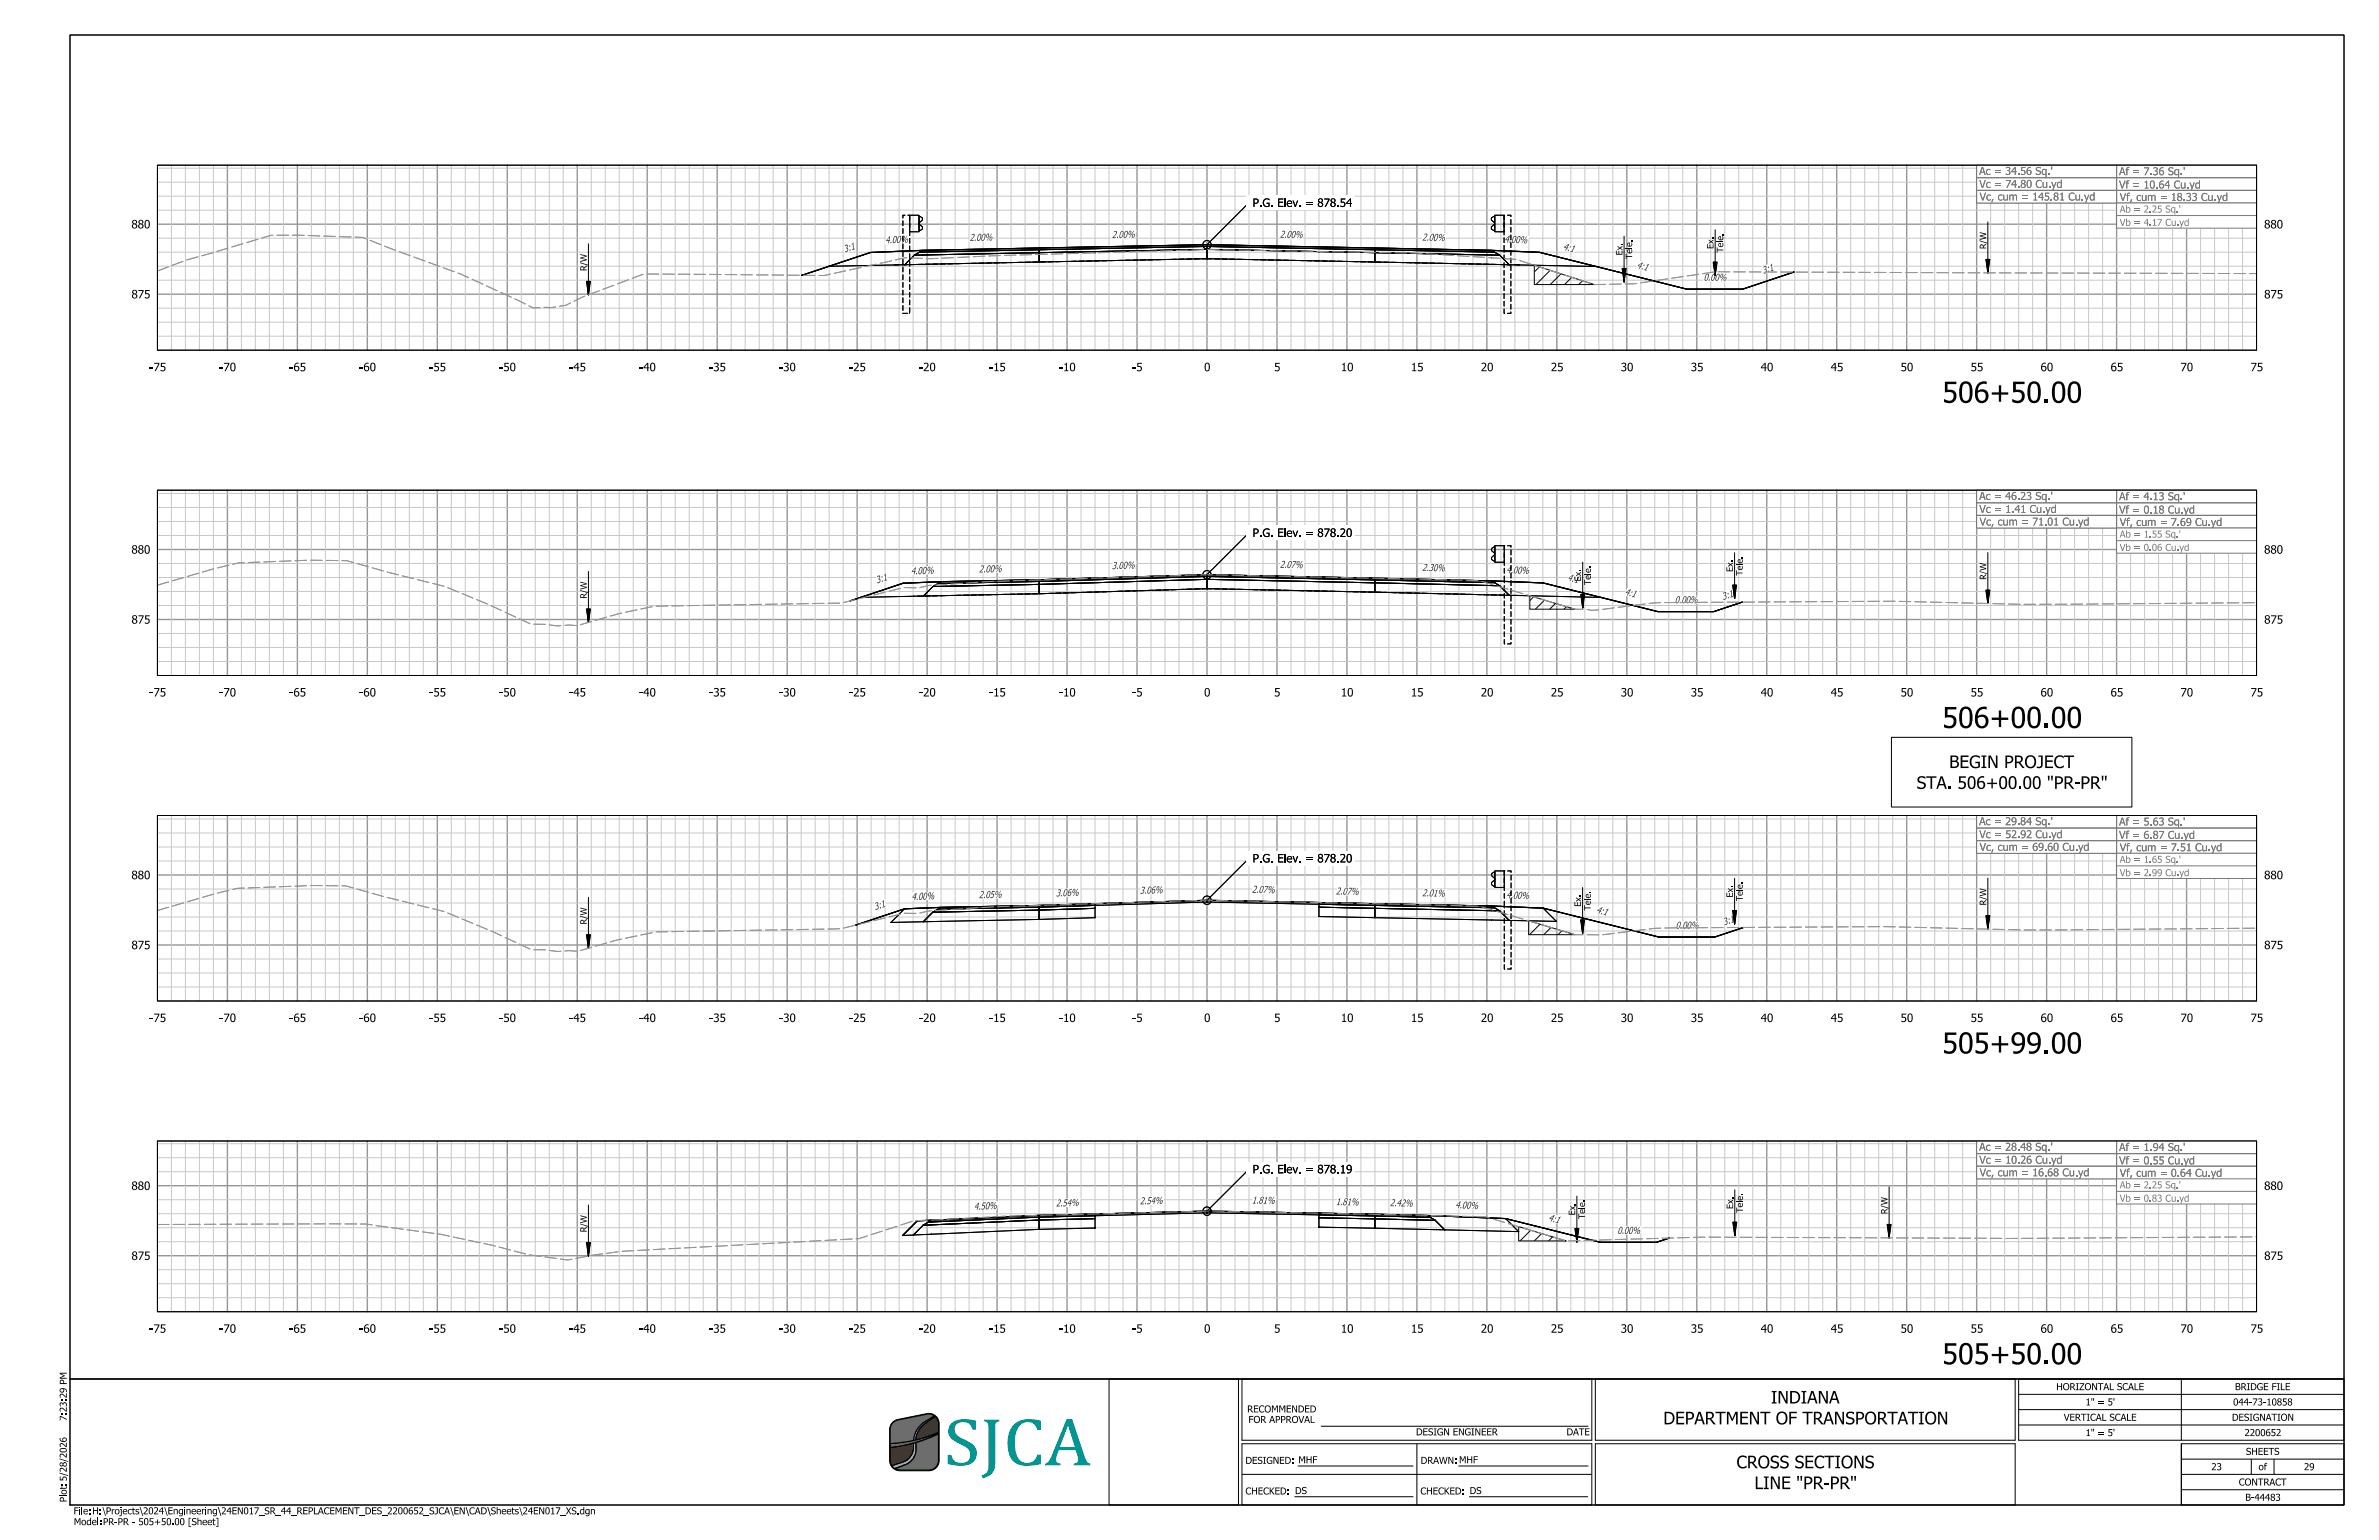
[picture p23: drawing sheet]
<svg xmlns="http://www.w3.org/2000/svg" width="864mm" height="559mm" viewBox="0 0 864 559" stroke-linecap="round" stroke-linejoin="round" font-family="sans-serif">
<defs><g id="words">
<text font-size="16.7" fill="#009695" x="342.6" y="531.7">SJCA</text>
<g font-size="7.6">
<text x="705" y="146.1">506+50.00</text>
<text x="705" y="264.2">506+00.00</text>
<text x="705" y="382.3">505+99.00</text>
<text x="705" y="495">505+50.00</text>
</g>
<g font-size="4.6">
<text x="707.6" y="278.7">BEGIN PROJECT</text>
<text x="695.8" y="286.3">STA. 506+00.00 &quot;PR-PR&quot;</text>
<text x="642.9" y="509.3">INDIANA</text>
<text x="603.8" y="516.8">DEPARTMENT OF TRANSPORTATION</text>
<text x="630.4" y="532.8">CROSS SECTIONS</text>
<text x="636.9" y="540.3">LINE &quot;PR-PR&quot;</text>
</g>
<g font-size="3">
<text x="454.7" y="75.1">P.G. Elev. = 878.54</text>
<text x="47.7" y="82.9">880</text>
<text x="821.9" y="82.9">880</text>
<text x="47.7" y="108.3">875</text>
<text x="821.9" y="108.3">875</text>
<text x="54.2" y="134.7">-75</text>
<text x="79.6" y="134.7">-70</text>
<text x="105" y="134.7">-65</text>
<text x="130.4" y="134.7">-60</text>
<text x="155.8" y="134.7">-55</text>
<text x="181.2" y="134.7">-50</text>
<text x="206.6" y="134.7">-45</text>
<text x="232" y="134.7">-40</text>
<text x="257.4" y="134.7">-35</text>
<text x="282.8" y="134.7">-30</text>
<text x="308.2" y="134.7">-25</text>
<text x="333.6" y="134.7">-20</text>
<text x="359" y="134.7">-15</text>
<text x="384.4" y="134.7">-10</text>
<text x="411" y="134.7">-5</text>
<text x="437.1" y="134.7">0</text>
<text x="462.5" y="134.7">5</text>
<text x="486.7" y="134.7">10</text>
<text x="512.2" y="134.7">15</text>
<text x="537.5" y="134.7">20</text>
<text x="563" y="134.7">25</text>
<text x="588.3" y="134.7">30</text>
<text x="613.8" y="134.7">35</text>
<text x="639.1" y="134.7">40</text>
<text x="664.6" y="134.7">45</text>
<text x="689.9" y="134.7">50</text>
<text x="715.4" y="134.7">55</text>
<text x="740.7" y="134.7">60</text>
<text x="766.2" y="134.7">65</text>
<text x="791.5" y="134.7">70</text>
<text x="817" y="134.7">75</text>
<text x="454.7" y="194.8">P.G. Elev. = 878.20</text>
<text x="47.7" y="200.9">880</text>
<text x="821.9" y="200.9">880</text>
<text x="47.7" y="226.3">875</text>
<text x="821.9" y="226.3">875</text>
<text x="54.2" y="252.7">-75</text>
<text x="79.6" y="252.7">-70</text>
<text x="105" y="252.7">-65</text>
<text x="130.4" y="252.7">-60</text>
<text x="155.8" y="252.7">-55</text>
<text x="181.2" y="252.7">-50</text>
<text x="206.6" y="252.7">-45</text>
<text x="232" y="252.7">-40</text>
<text x="257.4" y="252.7">-35</text>
<text x="282.8" y="252.7">-30</text>
<text x="308.2" y="252.7">-25</text>
<text x="333.6" y="252.7">-20</text>
<text x="359" y="252.7">-15</text>
<text x="384.4" y="252.7">-10</text>
<text x="411" y="252.7">-5</text>
<text x="437.1" y="252.7">0</text>
<text x="462.5" y="252.7">5</text>
<text x="486.7" y="252.7">10</text>
<text x="512.2" y="252.7">15</text>
<text x="537.5" y="252.7">20</text>
<text x="563" y="252.7">25</text>
<text x="588.3" y="252.7">30</text>
<text x="613.8" y="252.7">35</text>
<text x="639.1" y="252.7">40</text>
<text x="664.6" y="252.7">45</text>
<text x="689.9" y="252.7">50</text>
<text x="715.4" y="252.7">55</text>
<text x="740.7" y="252.7">60</text>
<text x="766.2" y="252.7">65</text>
<text x="791.5" y="252.7">70</text>
<text x="817" y="252.7">75</text>
<text x="454.7" y="312.9">P.G. Elev. = 878.20</text>
<text x="47.7" y="319">880</text>
<text x="821.9" y="319">880</text>
<text x="47.7" y="344.4">875</text>
<text x="821.9" y="344.4">875</text>
<text x="54.2" y="370.8">-75</text>
<text x="79.6" y="370.8">-70</text>
<text x="105" y="370.8">-65</text>
<text x="130.4" y="370.8">-60</text>
<text x="155.8" y="370.8">-55</text>
<text x="181.2" y="370.8">-50</text>
<text x="206.6" y="370.8">-45</text>
<text x="232" y="370.8">-40</text>
<text x="257.4" y="370.8">-35</text>
<text x="282.8" y="370.8">-30</text>
<text x="308.2" y="370.8">-25</text>
<text x="333.6" y="370.8">-20</text>
<text x="359" y="370.8">-15</text>
<text x="384.4" y="370.8">-10</text>
<text x="411" y="370.8">-5</text>
<text x="437.1" y="370.8">0</text>
<text x="462.5" y="370.8">5</text>
<text x="486.7" y="370.8">10</text>
<text x="512.2" y="370.8">15</text>
<text x="537.5" y="370.8">20</text>
<text x="563" y="370.8">25</text>
<text x="588.3" y="370.8">30</text>
<text x="613.8" y="370.8">35</text>
<text x="639.1" y="370.8">40</text>
<text x="664.6" y="370.8">45</text>
<text x="689.9" y="370.8">50</text>
<text x="715.4" y="370.8">55</text>
<text x="740.7" y="370.8">60</text>
<text x="766.2" y="370.8">65</text>
<text x="791.5" y="370.8">70</text>
<text x="817" y="370.8">75</text>
<text x="454.7" y="425.8">P.G. Elev. = 878.19</text>
<text x="47.7" y="431.8">880</text>
<text x="821.9" y="431.8">880</text>
<text x="47.7" y="457.2">875</text>
<text x="821.9" y="457.2">875</text>
<text x="54.2" y="483.6">-75</text>
<text x="79.6" y="483.6">-70</text>
<text x="105" y="483.6">-65</text>
<text x="130.4" y="483.6">-60</text>
<text x="155.8" y="483.6">-55</text>
<text x="181.2" y="483.6">-50</text>
<text x="206.6" y="483.6">-45</text>
<text x="232" y="483.6">-40</text>
<text x="257.4" y="483.6">-35</text>
<text x="282.8" y="483.6">-30</text>
<text x="308.2" y="483.6">-25</text>
<text x="333.6" y="483.6">-20</text>
<text x="359" y="483.6">-15</text>
<text x="384.4" y="483.6">-10</text>
<text x="411" y="483.6">-5</text>
<text x="437.1" y="483.6">0</text>
<text x="462.5" y="483.6">5</text>
<text x="486.7" y="483.6">10</text>
<text x="512.2" y="483.6">15</text>
<text x="537.5" y="483.6">20</text>
<text x="563" y="483.6">25</text>
<text x="588.3" y="483.6">30</text>
<text x="613.8" y="483.6">35</text>
<text x="639.1" y="483.6">40</text>
<text x="664.6" y="483.6">45</text>
<text x="689.9" y="483.6">50</text>
<text x="715.4" y="483.6">55</text>
<text x="740.7" y="483.6">60</text>
<text x="766.2" y="483.6">65</text>
<text x="791.5" y="483.6">70</text>
<text x="817" y="483.6">75</text>
</g>
<g font-size="2.8" fill="#787878">
<text x="718.5" y="63.5">Ac =</text>
<text x="727.9" y="63.5">34.56 Sq.'</text>
<text x="769.2" y="63.6">Af =7.36 Sq.'</text>
<text x="718.5" y="68.2">Vc =</text>
<text x="727.9" y="68.2">74.80 Cu.yd</text>
<text x="769.2" y="68.4">Vf =10.64 Cu.yd</text>
<text x="718.6" y="72.7">Vc, cum =145.81 Cu.yd</text>
<text x="769.5" y="72.9">Vf, cum =18.33 Cu.yd</text>
<text x="718.5" y="181.4">Ac =</text>
<text x="727.9" y="181.4">46.23 Sq.'</text>
<text x="769.2" y="181.5">Af =4.13 Sq.'</text>
<text x="718.5" y="186.1">Vc =</text>
<text x="718.6" y="190.7">Vc, cum =71.01 Cu.yd</text>
<text x="727.9" y="186.1">1.41 Cu.yd</text>
<text x="769.2" y="186.3">Vf =0.18 Cu.yd</text>
<text x="769.5" y="190.8">Vf, cum =7.69 Cu.yd</text>
<text x="718.5" y="299.4">Ac =</text>
<text x="727.9" y="299.4">29.84 Sq.'</text>
<text x="769.2" y="299.5">Af =5.63 Sq.'</text>
<text x="718.5" y="304.1">Vc =</text>
<text x="727.9" y="304.1">52.92 Cu.yd</text>
<text x="769.2" y="304.4">Vf =6.87 Cu.yd</text>
<text x="718.6" y="308.7">Vc, cum =69.60 Cu.yd</text>
<text x="769.5" y="308.9">Vf, cum =7.51 Cu.yd</text>
<text x="718.5" y="417.5">Ac =</text>
<text x="727.9" y="417.5">28.48 Sq.'</text>
<text x="769.2" y="417.7">Af =1.94 Sq.'</text>
<text x="718.5" y="422.3">Vc =</text>
<text x="727.9" y="422.3">10.26 Cu.yd</text>
<text x="769.2" y="422.5">Vf =0.55 Cu.yd</text>
<text x="718.6" y="426.8">Vc, cum =16.68 Cu.yd</text>
<text x="769.5" y="427">Vf, cum =0.64 Cu.yd</text>
</g>
<g font-size="2.6" fill="#323232">
<text x="321.4" y="88.3" transform="rotate(-2 321.4 88.3)">4.00%</text>
<text x="352" y="87.5" transform="rotate(-1 352 87.5)">2.00%</text>
<text x="403.6" y="86.4" transform="rotate(-1 403.6 86.4)">2.00%</text>
<text x="464.6" y="86.3" transform="rotate(1 464.6 86.3)">2.00%</text>
<text x="516.3" y="87.3" transform="rotate(1 516.3 87.3)">2.00%</text>
<text x="546.1" y="88" transform="rotate(2 546.1 88)">4.00%</text>
<text x="306.7" y="91.7" transform="rotate(-18 306.7 91.7)">3:1</text>
<text x="567.2" y="90.6" transform="rotate(14 567.2 90.6)">4:1</text>
<text x="594" y="97.3" transform="rotate(14 594 97.3)">4:1</text>
<text x="640.1" y="99.4" transform="rotate(-18 640.1 99.4)">3:1</text>
<text x="330.7" y="208.5" transform="rotate(-2 330.7 208.5)">4.00%</text>
<text x="355.4" y="207.8" transform="rotate(-1 355.4 207.8)">2.00%</text>
<text x="403.6" y="206.5" transform="rotate(-2 403.6 206.5)">3.00%</text>
<text x="464.6" y="206" transform="rotate(1 464.6 206)">2.07%</text>
<text x="516.3" y="207.1" transform="rotate(1 516.3 207.1)">2.30%</text>
<text x="546.8" y="207.9" transform="rotate(2 546.8 207.9)">4.00%</text>
<text x="318.4" y="211.7" transform="rotate(-18 318.4 211.7)">3:1</text>
<text x="568.8" y="210.6" transform="rotate(14 568.8 210.6)">4:1</text>
<text x="589.6" y="215.8" transform="rotate(14 589.6 215.8)">4:1</text>
<text x="625.5" y="217.8" transform="rotate(-18 625.5 217.8)">3:1</text>
<text x="454.4" y="323.9" transform="rotate(1 454.4 323.9)">2.07%</text>
<text x="330.9" y="326.6" transform="rotate(-2 330.9 326.6)">4.00%</text>
<text x="355.3" y="325.9" transform="rotate(-1 355.3 325.9)">2.05%</text>
<text x="383.3" y="325.3" transform="rotate(-2 383.3 325.3)">3.06%</text>
<text x="413.8" y="324.4" transform="rotate(-2 413.8 324.4)">3.06%</text>
<text x="484.9" y="324.6" transform="rotate(1 484.9 324.6)">2.07%</text>
<text x="516.3" y="325.2" transform="rotate(1 516.3 325.2)">2.01%</text>
<text x="546.8" y="325.9" transform="rotate(2 546.8 325.9)">4.00%</text>
<text x="317.7" y="330.3" transform="rotate(-18 317.7 330.3)">3:1</text>
<text x="579.3" y="331.3" transform="rotate(14 579.3 331.3)">4:1</text>
<text x="625.9" y="335.8" transform="rotate(-18 625.9 335.8)">3:1</text>
<text x="383.3" y="437.8" transform="rotate(-1 383.3 437.8)">2.54%</text>
<text x="413.8" y="437" transform="rotate(-1 413.8 437)">2.54%</text>
<text x="454.4" y="436.7" transform="rotate(1 454.4 436.7)">1.81%</text>
<text x="484.9" y="437.3" transform="rotate(1 484.9 437.3)">1.81%</text>
<text x="504.5" y="437.7" transform="rotate(1 504.5 437.7)">2.42%</text>
<text x="353.6" y="439" transform="rotate(-3 353.6 439)">4.50%</text>
<text x="528.3" y="438.4" transform="rotate(2 528.3 438.4)">4.00%</text>
<text x="561.9" y="443" transform="rotate(14 561.9 443)">4:1</text>
</g>
<g font-size="2.5" fill="#787878">
<text x="769.5" y="77.1">Ab = 2.25 Sq.'</text>
<text x="769.5" y="82">Vb = 4.17 Cu.yd</text>
<text x="769.5" y="195.1">Ab = 1.55 Sq.'</text>
<text x="769.5" y="199.9">Vb = 0.06 Cu.yd</text>
<text x="769.5" y="313.1">Ab = 1.65 Sq.'</text>
<text x="769.5" y="317.9">Vb = 2.99 Cu.yd</text>
<text x="769.5" y="431.2">Ab = 2.25 Sq.'</text>
<text x="769.5" y="436">Vb = 0.83 Cu.yd</text>
</g>
<g font-size="2.5" fill="#323232">
<text x="618.4" y="101.9">0.00%</text>
<text x="608" y="218.9">0.00%</text>
<text x="608.3" y="337">0.00%</text>
<text x="587.1" y="447.7">0.00%</text>
</g>
<g font-size="2.5">
<text x="746.4" y="504.4">HORIZONTAL SCALE</text>
<text x="757.1" y="510">1&quot; = 5'</text>
<text x="810.6" y="510">044-73-10858</text>
<text x="811.3" y="504.4">BRIDGE FILE</text>
<text x="24.2" y="515.6" transform="rotate(-90 24.2 515.6)">7:23:29 PM</text>
<text x="452.7" y="512.5">RECOMMENDED</text>
<text x="749.2" y="515.5">VERTICAL SCALE</text>
<text x="810.2" y="515.5">DESIGNATION</text>
<text x="453.2" y="516.3">FOR APPROVAL</text>
<text x="514" y="520.8">DESIGN ENGINEER</text>
<text x="568.7" y="520.8">DATE</text>
<text x="757.1" y="521.1">1&quot; = 5'</text>
<text x="814.8" y="521.1">2200652</text>
<text x="815.3" y="527.9">SHEETS</text>
<text x="452.1" y="531.2">DESIGNED:MHF</text>
<text x="515.7" y="531.2">DRAWN:MHF</text>
<text x="802.7" y="533.5">23</text>
<text x="819.9" y="533.5">of</text>
<text x="836.4" y="533.5">29</text>
<text x="812.7" y="539">CONTRACT</text>
<text x="24.2" y="545.1" transform="rotate(-90 24.2 545.1)">Plot:5/28/2026</text>
<text x="452.1" y="542.3">CHECKED: DS</text>
<text x="515.6" y="542.3">CHECKED: DS</text>
<text x="815" y="544.6">B-44483</text>
<text x="26.7" y="549.5">File:H:\Projects\2024\Engineering\24EN017_SR_44_REPLACEMENT_DES_2200652_SJCA\EN\CAD\Sheets\24EN017_XS.dgn</text>
<text x="26.8" y="553.4">Model:</text>
<text x="37.4" y="553.4">PR-PR - 505+50.00 [Sheet]</text>
</g>
<g font-size="2.4">
<text x="589" y="92.7" transform="rotate(-90 589 92.7)">Ex.</text>
<text x="592.5" y="94" transform="rotate(-90 592.5 94)">Tele.</text>
<text x="622" y="90.3" transform="rotate(-90 622 90.3)">Ex.</text>
<text x="625.6" y="91.7" transform="rotate(-90 625.6 91.7)">Tele.</text>
<text x="721" y="90.4" transform="rotate(-90 721 90.4)">R/W</text>
<text x="213" y="98.4" transform="rotate(-90 213 98.4)">R/W</text>
<text x="629.1" y="207.5" transform="rotate(-90 629.1 207.5)">Ex.</text>
<text x="632.6" y="208.9" transform="rotate(-90 632.6 208.9)">Tele.</text>
<text x="573.9" y="210.9" transform="rotate(-90 573.9 210.9)">Ex.</text>
<text x="577.5" y="212.3" transform="rotate(-90 577.5 212.3)">Tele.</text>
<text x="721" y="210.4" transform="rotate(-90 721 210.4)">R/W</text>
<text x="213" y="217.2" transform="rotate(-90 213 217.2)">R/W</text>
<text x="573.9" y="329" transform="rotate(-90 573.9 329)">Ex.</text>
<text x="629.1" y="325.7" transform="rotate(-90 629.1 325.7)">Ex.</text>
<text x="632.6" y="327" transform="rotate(-90 632.6 327)">Tele.</text>
<text x="721" y="328.5" transform="rotate(-90 721 328.5)">R/W</text>
<text x="213" y="335.5" transform="rotate(-90 213 335.5)">R/W</text>
<text x="577.4" y="330.4" transform="rotate(-90 577.4 330.4)">Tele.</text>
<text x="571.8" y="441" transform="rotate(-90 571.8 441)">Ex.</text>
<text x="575.4" y="442.3" transform="rotate(-90 575.4 442.3)">Tele.</text>
<text x="629.1" y="438.7" transform="rotate(-90 629.1 438.7)">Ex.</text>
<text x="632.7" y="440.1" transform="rotate(-90 632.7 440.1)">Tele.</text>
<text x="685.2" y="440.6" transform="rotate(-90 685.2 440.6)">R/W</text>
<text x="213" y="447.1" transform="rotate(-90 213 447.1)">R/W</text>
</g>
</g></defs>
<g fill="none" stroke="#969696" stroke-width=".51">
<path d="M82.5 414v62M107.9 414v62M133.3 414v62M158.7 414v62M184.1 414v62M209.5 414v62M234.9 414v62M260.3 414v62M285.8 414v62M311.1 414v62M336.5 414v62M361.9 414v62"/>
<path d="M387.3 414v62M412.7 414v62M438.1 414v62M463.5 414v62M488.9 414v62M514.3 414v62M539.8 414v62M565.1 414v62M590.5 414v62M615.9 414v62M641.3 414v62M666.7 414v62"/>
<path d="M692.1 414v62M717.5 414v62M742.9 414v62M768.3 414v62M793.7 414v62M57.1 430.2h762M57.1 455.6h762"/>
</g>
<g fill="none" stroke="#c8c8c8" stroke-width=".36">
<path d="M57.1 415h762M62.2 414v62M67.3 414v62M72.4 414v62M77.5 414v62M87.6 414v62M92.7 414v62M97.8 414v62M102.9 414v62M113 414v62M118.1 414v62M123.2 414v62"/>
<path d="M128.3 414v62M138.4 414v62M143.5 414v62M148.6 414v62M153.7 414v62M163.8 414v62M168.9 414v62M174 414v62M179.1 414v62M189.2 414v62M194.3 414v62M199.4 414v62"/>
<path d="M204.5 414v62M214.6 414v62M219.7 414v62M224.8 414v62M229.9 414v62M240 414v62M245.1 414v62M250.2 414v62M255.3 414v62M265.4 414v62M270.5 414v62M275.6 414v62"/>
<path d="M280.7 414v62M290.8 414v62M295.9 414v62M301 414v62M306.1 414v62M316.2 414v62M321.3 414v62M326.4 414v62M331.5 414v62M341.6 414v62M346.7 414v62M351.8 414v62"/>
<path d="M356.9 414v62M367 414v62M372.1 414v62M377.2 414v62M382.3 414v62M392.4 414v62M397.5 414v62M402.6 414v62M407.7 414v62M417.8 414v62M422.9 414v62M428 414v62"/>
<path d="M433.1 414v62M443.2 414v62M448.3 414v62M453.4 414v62M458.5 414v62M468.6 414v62M473.7 414v62M478.8 414v62M483.9 414v62M494 414v62M499.1 414v62M504.2 414v62"/>
<path d="M509.3 414v62M519.4 414v62M524.5 414v62M529.6 414v62M534.7 414v62M544.8 414v62M549.9 414v62M555 414v62M560.1 414v62M570.2 414v62M575.3 414v62M580.4 414v62"/>
<path d="M585.5 414v62M595.6 414v62M600.7 414v62M605.8 414v62M610.9 414v62M621 414v62M626.1 414v62M631.2 414v62M636.3 414v62M646.4 414v62M651.5 414v62M656.6 414v62"/>
<path d="M661.7 414v62M671.8 414v62M676.9 414v62M682 414v62M687.1 414v62M697.2 414v62M702.3 414v62M707.4 414v62M712.5 414v62M722.6 414v62M727.7 414v62M732.8 414v62"/>
<path d="M737.9 414v62M748 414v62M753.1 414v62M758.2 414v62M763.3 414v62M773.4 414v62M778.5 414v62M783.6 414v62M788.7 414v62M798.8 414v62M803.9 414v62M809 414v62"/>
<path d="M814.1 414v62M57.1 435.3h762M57.1 425.2h762M57.1 420.1h762M57.1 450.6h762M57.1 445.5h762M57.1 440.4h762M57.1 470.9h762M57.1 465.8h762M57.1 460.7h762"/>
</g>
<path d="M551.3 445.1l17.2 5.2h-17.2zM551.8 445.1l-.5 .5M557 445.1l-5.2 5.2M562.2 445.1l-5.2 5.2M567.3 445.1l-5.1 5.2M568.5 449.1l-1.2 1.2" fill="none" stroke="#000" stroke-width=".36"/>
<g fill="#fff">
<path d="M354 436.2l8.5-.3-.7 3-8.5 .4z"/>
<path d="M383.8 435l8.5-.2-.8 3.1-8.5 .2z"/>
<path d="M414.2 434.2l8.6-.2-.8 3.1-8.5 .2z"/>
<path d="M455 434l8.6 .1-.9 3-8.6-.1z"/>
<path d="M485.5 434.5l8.5 .2-.9 3-8.5-.2z"/>
<path d="M505.1 434.9l8.5 .2-.8 3-8.6-.2z"/>
<path d="M528.9 435.6l8.5 .4-.9 3-8.6-.4z"/>
<path d="M563.1 440.4l4.2 1-1.6 2.8-4.1-1.1z"/>
<path d="M587.6 445h8.6l-.9 3h-8.5z"/>
</g>
<g fill="none" stroke="#000" stroke-width=".36">
<path d="M453.3 424.3l-15.2 15.2"/>
<circle cx="438.1" cy="439.5" r="1.53"/>
</g>
<g fill="#fff">
<path d="M453.6 421.6h38.2v5.2h-38.2z"/>
<path d="M452.3 421.6h3.5v5.2h-3.5z"/>
</g>
<g fill="none" stroke="#000" stroke-width=".36">
<path d="M453.3 424.3l-15.2 15.2"/>
<circle cx="438.1" cy="439.5" r="1.53"/>
</g>
<g fill="#fff">
<path d="M453.6 421.6h38.2v5.2h-38.2z"/>
<path d="M452.3 421.6h3.5v5.2h-3.5z"/>
</g>
<g fill="none" stroke="#000" stroke-width=".36">
<path d="M57.1 414h762v62h-762zM213.6 437.2v18.6M572.4 434v16.6M629.7 431.7v16.6M685.8 430.7v18.5M212.9 450.9h1.4l-.7 4.9zM213 450.9l.6 4.9M213.2 450.9l.4 4.9M213.3 450.9l.3 4.9M213.5 450.9l.1 4.9M213.7 450.9l-.1 4.9M213.9 450.9l-.3 4.9"/>
<path d="M214.1 450.9l-.5 4.9M214.2 450.9l-.6 4.9M571.7 445.8h1.5l-.8 4.8zM571.8 445.8l.6 4.8M572 445.8l.4 4.8M572.1 445.8l.3 4.8M572.3 445.8l.1 4.8M572.6 445.8l-.2 4.8M572.7 445.8l-.3 4.8M572.9 445.8l-.5 4.8M573 445.8l-.6 4.8M629 443.5h1.5l-.8 4.8z"/>
<path d="M629.1 443.5l.6 4.8M629.3 443.5l.4 4.8M629.4 443.5l.3 4.8M629.6 443.5l.1 4.8M629.9 443.5l-.2 4.8M630 443.5l-.3 4.8M630.2 443.5l-.5 4.8M630.3 443.5l-.6 4.8M685 444.3h1.5l-.7 4.9zM685.2 444.3l.6 4.9M685.3 444.3l.5 4.9M685.4 444.3l.4 4.9"/>
<path d="M685.6 444.3l.2 4.9M685.9 444.3l-.1 4.9M686 444.3l-.2 4.9M686.2 444.3l-.4 4.9M686.4 444.3l-.6 4.9"/>
</g>
<g fill="#323232">
<path d="M588.2 445.3l-.4 .6a1.36 1.36 0 0 0 .1 1.9 2.01 2.01 0 0 0 .9-2.6zM588.3 445.5a.45 .45 0 0 1 .5 .2 .45 .45 0 0 1-.2 .6l-.3 1a.35 .35 0 0 1-.5 .2 .35 .35 0 0 1 0-.6z" fill-rule="evenodd"/>
<path d="M590.4 445.5l-.3 .7a.91 .91 0 0 0-.3 .9 .91 .91 0 0 0 .7 .6l.6-.6a1.39 1.39 0 0 0-.1-2zM590.6 445.6a.33 .33 0 0 1 .5-.1 .33 .33 0 0 1 0 .5l-.5 1.4a.34 .34 0 0 1-.5 0 .34 .34 0 0 1 0-.5z" fill-rule="evenodd"/>
<path d="M592.1 445.3l-.4 .6a1.36 1.36 0 0 0 .1 1.9 2.01 2.01 0 0 0 .9-2.6zM592.2 445.5a.45 .45 0 0 1 .5 .2 .45 .45 0 0 1-.1 .6l-.4 1a.35 .35 0 0 1-.5 .2 .35 .35 0 0 1 0-.6z" fill-rule="evenodd"/>
<path d="M595 445.2h.3l-2 2.5z" fill-rule="evenodd"/>
<path d="M594.8 446.4l-.1 .1a.63 .63 0 0 0-.5 .7 .63 .63 0 0 0 .8 .5l.2-.2a.63 .63 0 0 0 .3-.7 .63 .63 0 0 0-.6-.5zM594.8 446.7l.1-.2a.49 .49 0 0 1 .2 .6 .49 .49 0 0 1-.5 .3z" fill-rule="evenodd"/>
</g>
<path d="M466.5 422.6v3.2" fill="none" stroke="#000" stroke-width=".39"/>
<path d="M572.9 438.4h2.4M630.2 436.1h2.5" fill="none" stroke="#000" stroke-width=".36"/>
<g fill="#000">
<path d="M682.7 437.4l3 .9v.3l-3-.9z" fill-rule="evenodd"/>
<path d="M210.5 444l3 .9v.3l-3-1z" fill-rule="evenodd"/>
</g>
<path d="M717.5 414h101.6v13.7h-101.6z" fill="#fff"/>
<path d="M717.5 414h101.6v13.7h-101.6z" fill="none" stroke="#787878" stroke-width=".36"/>
<path d="M717.5 414h101.6v13.7h-101.6z" fill="#fff"/>
<path d="M717.5 414h101.6v13.7h-101.6z" fill="none" stroke="#787878" stroke-width=".36"/>
<path d="M768.4 427.7h50.7v9.2h-50.7z" fill="#fff"/>
<path d="M717.5 418.6h101.6M768.3 414v13.7M717.5 423.2h101.6M768.3 432.3h50.8M768.4 427.7h50.7v9.2h-50.7z" fill="none" stroke="#787878" stroke-width=".36"/>
<g fill="#787878">
<path d="M744.6 414.5h.4l-.1 1.2h-.3z" fill-rule="evenodd"/>
<path d="M792.7 414.7h.4l-.1 1.1h-.2z" fill-rule="evenodd"/>
<path d="M772.1 414.9l.9-.2v.3l-.7 .2-.1 .3h.6v.3h-.5v1.9h-.4v-1.9h-.3v-.3h.3z" fill-rule="evenodd"/>
<path d="M795 420.6a1.06 1.06 0 0 0-.3 1.3 1.06 1.06 0 0 0 1.2 .5l.6 .1v-3h-.4v.9l-.7-.1zM795.3 420.7h.8v1.3a.7 .7 0 0 1-1 0 .7 .7 0 0 1 0-1z" fill-rule="evenodd"/>
<path d="M772.1 419.7a.49 .49 0 0 1 .5-.2 .49 .49 0 0 1 .4 .4l-.7 .1-.1 .3h.6v.4h-.6v1.8h-.3v-1.8h-.3v-.4h.3z" fill-rule="evenodd"/>
<path d="M747.1 420.2a1.07 1.07 0 0 0-.5 1.4 1.07 1.07 0 0 0 1.4 .6h.5v-2.9h-.4v.9zM747.2 420.6l.9-.1v1.2a.71 .71 0 0 1-1 .1 .71 .71 0 0 1 0-1.1z" fill-rule="evenodd"/>
<path d="M756.7 424.9a1.03 1.03 0 0 0-.3 1.4 1.03 1.03 0 0 0 1.4 .4l.4 .1v-2.9h-.3v.9l-.6-.2zM757 425.2l.9-.1v1.2a.7 .7 0 0 1-1 0 .7 .7 0 0 1 0-1z" fill-rule="evenodd"/>
<path d="M805 425a1.07 1.07 0 0 0-.4 1.3 1.07 1.07 0 0 0 1.3 .6l.5 .1v-3h-.3v.9zM805.3 425.2h.8v1.3a.7 .7 0 0 1-1.1 0 .7 .7 0 0 1 .1-1z" fill-rule="evenodd"/>
<path d="M772.3 424.2a.51 .51 0 0 1 .5-.2 .51 .51 0 0 1 .4 .4h-.7v.5h.6v.2h-.6v1.9h-.4v-1.9h-.2v-.2h.2z" fill-rule="evenodd"/>
<path d="M744.6 414.5h.4l-.1 1.2h-.3z" fill-rule="evenodd"/>
<path d="M792.7 414.7h.4l-.1 1.1h-.2z" fill-rule="evenodd"/>
<path d="M772.1 414.9l.9-.2v.3l-.7 .2-.1 .3h.6v.3h-.5v1.9h-.4v-1.9h-.3v-.3h.3z" fill-rule="evenodd"/>
<path d="M795 420.6a1.06 1.06 0 0 0-.3 1.3 1.06 1.06 0 0 0 1.2 .5l.6 .1v-3h-.4v.9l-.7-.1zM795.3 420.7h.8v1.3a.7 .7 0 0 1-1 0 .7 .7 0 0 1 0-1z" fill-rule="evenodd"/>
<path d="M772.1 419.7a.49 .49 0 0 1 .5-.2 .49 .49 0 0 1 .4 .4l-.7 .1-.1 .3h.6v.4h-.6v1.8h-.3v-1.8h-.3v-.4h.3z" fill-rule="evenodd"/>
<path d="M747.1 420.2a1.07 1.07 0 0 0-.5 1.4 1.07 1.07 0 0 0 1.4 .6h.5v-2.9h-.4v.9zM747.2 420.6l.9-.1v1.2a.71 .71 0 0 1-1 .1 .71 .71 0 0 1 0-1.1z" fill-rule="evenodd"/>
<path d="M756.7 424.9a1.03 1.03 0 0 0-.3 1.4 1.03 1.03 0 0 0 1.4 .4l.4 .1v-2.9h-.3v.9l-.6-.2zM757 425.2l.9-.1v1.2a.7 .7 0 0 1-1 0 .7 .7 0 0 1 0-1z" fill-rule="evenodd"/>
<path d="M805 425a1.07 1.07 0 0 0-.4 1.3 1.07 1.07 0 0 0 1.3 .6l.5 .1v-3h-.3v.9zM805.3 425.2h.8v1.3a.7 .7 0 0 1-1.1 0 .7 .7 0 0 1 .1-1z" fill-rule="evenodd"/>
<path d="M772.3 424.2a.51 .51 0 0 1 .5-.2 .51 .51 0 0 1 .4 .4h-.7v.5h.6v.2h-.6v1.9h-.4v-1.9h-.2v-.2h.2z" fill-rule="evenodd"/>
<path d="M771.8 428.6v2.6h.3a.97 .97 0 0 0 1.3-.8 .97 .97 0 0 0-1-1.1l-.3 .2v-.9zM772.1 429.8a.63 .63 0 0 1 1 .5 .63 .63 0 0 1-.9 .6z" fill-rule="evenodd"/>
<path d="M791.1 428.6h.4l-.1 .9h-.2z" fill-rule="evenodd"/>
<path d="M771.8 433.4v2.6h.3a.92 .92 0 0 0 1.3-.8 .92 .92 0 0 0-1.2-1l-.1-.8zM772.1 434.6a.64 .64 0 0 1 1 .4 .64 .64 0 0 1-.8 .8l-.2-.1z" fill-rule="evenodd"/>
<path d="M793.3 434.2a.96 .96 0 0 0-.4 1.2 .96 .96 0 0 0 1.1 .6h.5v-2.6h-.3v.8zM793.5 434.5h.7l-.1 1.2a.67 .67 0 0 1-.9-.3 .67 .67 0 0 1 .3-.9z" fill-rule="evenodd"/>
</g>
<g fill="#000">
<path d="M438 439.4l.3 .2z" fill-rule="evenodd"/>
<path d="M438 439.4l.3 .2z" fill-rule="evenodd"/>
<path d="M438 439.4l.3 .2z" fill-rule="evenodd"/>
<path d="M438 439.4l.3 .2z" fill-rule="evenodd"/>
<path d="M438 439.4l.3 .2z" fill-rule="evenodd"/>
<path d="M438 439.4l.3 .2z" fill-rule="evenodd"/>
<path d="M438 439.4l.3 .2z" fill-rule="evenodd"/>
<path d="M438 439.4l.3 .2z" fill-rule="evenodd"/>
<path d="M438 439.4l.3 .2z" fill-rule="evenodd"/>
<path d="M438 439.4l.3 .2z" fill-rule="evenodd"/>
<path d="M438 439.4l.3 .2z" fill-rule="evenodd"/>
<path d="M438 439.4l.3 .2z" fill-rule="evenodd"/>
<path d="M438 439.4l.3 .2z" fill-rule="evenodd"/>
<path d="M438 439.4l.3 .2z" fill-rule="evenodd"/>
<path d="M438 439.4l.3 .2z" fill-rule="evenodd"/>
<path d="M438 439.4l.3 .2z" fill-rule="evenodd"/>
<path d="M213.5 455.6h.3v.3h-.3z" fill-rule="evenodd"/>
<path d="M213.5 455.6h.3v.3h-.3z" fill-rule="evenodd"/>
<path d="M327.5 448.2l.3 .2z" fill-rule="evenodd"/>
<path d="M327.5 448.2l.3 .2z" fill-rule="evenodd"/>
<path d="M327.5 448.2l.3 .2z" fill-rule="evenodd"/>
<path d="M327.5 448.2l.3 .2z" fill-rule="evenodd"/>
<path d="M331.4 448l.3 .3z" fill-rule="evenodd"/>
<path d="M331.4 448l.3 .3z" fill-rule="evenodd"/>
<path d="M331.4 448l.3 .3z" fill-rule="evenodd"/>
<path d="M331.4 448l.3 .3z" fill-rule="evenodd"/>
<path d="M331.4 448l.3 .3z" fill-rule="evenodd"/>
<path d="M331.4 448l.3 .3z" fill-rule="evenodd"/>
<path d="M331.4 448l.3 .3z" fill-rule="evenodd"/>
<path d="M331.4 448l.3 .3z" fill-rule="evenodd"/>
<path d="M332.9 442.9l.2 .2z" fill-rule="evenodd"/>
<path d="M332.9 442.9l.2 .2z" fill-rule="evenodd"/>
<path d="M332.9 442.9l.2 .2z" fill-rule="evenodd"/>
<path d="M332.9 442.9l.2 .2z" fill-rule="evenodd"/>
<path d="M336.8 443.3l.3 .3z" fill-rule="evenodd"/>
<path d="M336.8 443.3l.3 .3z" fill-rule="evenodd"/>
<path d="M336.8 443.3l.3 .3z" fill-rule="evenodd"/>
<path d="M336.8 443.3l.3 .3z" fill-rule="evenodd"/>
<path d="M397.4 441l.2 .2z" fill-rule="evenodd"/>
<path d="M397.4 441l.2 .2z" fill-rule="evenodd"/>
<path d="M397.4 441l.2 .2z" fill-rule="evenodd"/>
<path d="M397.4 441l.2 .2z" fill-rule="evenodd"/>
<path d="M397.4 442.1l.2 .2z" fill-rule="evenodd"/>
<path d="M397.4 442.1l.2 .2z" fill-rule="evenodd"/>
<path d="M397.4 442.1l.2 .2z" fill-rule="evenodd"/>
<path d="M397.4 442.1l.2 .2z" fill-rule="evenodd"/>
<path d="M397.4 445.5l.2 .2z" fill-rule="evenodd"/>
<path d="M397.4 445.5l.2 .2z" fill-rule="evenodd"/>
<path d="M397.4 445.5l.2 .2z" fill-rule="evenodd"/>
<path d="M397.4 445.5l.2 .2z" fill-rule="evenodd"/>
<path d="M397.4 440.4l.2 .2z" fill-rule="evenodd"/>
<path d="M397.4 440.4l.2 .2z" fill-rule="evenodd"/>
<path d="M397.4 440.4l.2 .2z" fill-rule="evenodd"/>
<path d="M397.4 440.4l.2 .2z" fill-rule="evenodd"/>
<path d="M397.4 440.4l.2 .2z" fill-rule="evenodd"/>
<path d="M397.4 441l.2 .2z" fill-rule="evenodd"/>
<path d="M397.4 441l.2 .2z" fill-rule="evenodd"/>
<path d="M397.4 441l.2 .2z" fill-rule="evenodd"/>
<path d="M397.4 441l.2 .2z" fill-rule="evenodd"/>
<path d="M397.4 442.1l.2 .2z" fill-rule="evenodd"/>
<path d="M397.4 442.1l.2 .2z" fill-rule="evenodd"/>
<path d="M397.4 442.1l.2 .2z" fill-rule="evenodd"/>
<path d="M397.4 442.1l.2 .2z" fill-rule="evenodd"/>
<path d="M397.4 445.5l.2 .2z" fill-rule="evenodd"/>
<path d="M397.4 445.5l.2 .2z" fill-rule="evenodd"/>
<path d="M397.4 445.5l.2 .2z" fill-rule="evenodd"/>
<path d="M397.4 445.5l.2 .2z" fill-rule="evenodd"/>
<path d="M397.4 440.4l.2 .2z" fill-rule="evenodd"/>
<path d="M397.4 440.4l.2 .2z" fill-rule="evenodd"/>
<path d="M397.4 440.4l.2 .2z" fill-rule="evenodd"/>
<path d="M397.4 440.4l.2 .2z" fill-rule="evenodd"/>
<path d="M397.4 440.4l.2 .2z" fill-rule="evenodd"/>
<path d="M438 440l.3 .2z" fill-rule="evenodd"/>
<path d="M438 440l.3 .2z" fill-rule="evenodd"/>
<path d="M438 440l.3 .2z" fill-rule="evenodd"/>
<path d="M438 440l.3 .2z" fill-rule="evenodd"/>
<path d="M438 440l.3 .2z" fill-rule="evenodd"/>
<path d="M438 440l.3 .2z" fill-rule="evenodd"/>
<path d="M438 440l.3 .2z" fill-rule="evenodd"/>
<path d="M438 440l.3 .2z" fill-rule="evenodd"/>
<path d="M438 440l.3 .2z" fill-rule="evenodd"/>
<path d="M438 440l.3 .2z" fill-rule="evenodd"/>
<path d="M438 440l.3 .2z" fill-rule="evenodd"/>
<path d="M438 440l.3 .2z" fill-rule="evenodd"/>
<path d="M438 440l.3 .2z" fill-rule="evenodd"/>
<path d="M438 440l.3 .2z" fill-rule="evenodd"/>
<path d="M438 440l.3 .2z" fill-rule="evenodd"/>
<path d="M438 440l.3 .2z" fill-rule="evenodd"/>
<path d="M499 441.1l.2 .2z" fill-rule="evenodd"/>
<path d="M499 441.1l.2 .2z" fill-rule="evenodd"/>
<path d="M499 441.1l.2 .2z" fill-rule="evenodd"/>
<path d="M499 441.1l.2 .2z" fill-rule="evenodd"/>
<path d="M499 442.1l.2 .3z" fill-rule="evenodd"/>
<path d="M499 442.1l.2 .3z" fill-rule="evenodd"/>
<path d="M499 442.1l.2 .3z" fill-rule="evenodd"/>
<path d="M499 442.1l.2 .3z" fill-rule="evenodd"/>
<path d="M499 445.5l.2 .3z" fill-rule="evenodd"/>
<path d="M499 445.5l.2 .3z" fill-rule="evenodd"/>
<path d="M499 445.5l.2 .3z" fill-rule="evenodd"/>
<path d="M499 445.5l.2 .3z" fill-rule="evenodd"/>
<path d="M499 440.5l.2 .2z" fill-rule="evenodd"/>
<path d="M499 440.5l.2 .2z" fill-rule="evenodd"/>
<path d="M499 440.5l.2 .2z" fill-rule="evenodd"/>
<path d="M499 440.5l.2 .2z" fill-rule="evenodd"/>
<path d="M499 441.1l.2 .2z" fill-rule="evenodd"/>
<path d="M499 441.1l.2 .2z" fill-rule="evenodd"/>
<path d="M499 441.1l.2 .2z" fill-rule="evenodd"/>
<path d="M499 441.1l.2 .2z" fill-rule="evenodd"/>
<path d="M499 442.1l.2 .3z" fill-rule="evenodd"/>
<path d="M499 442.1l.2 .3z" fill-rule="evenodd"/>
<path d="M499 442.1l.2 .3z" fill-rule="evenodd"/>
<path d="M499 442.1l.2 .3z" fill-rule="evenodd"/>
<path d="M499 445.5l.2 .3z" fill-rule="evenodd"/>
<path d="M499 445.5l.2 .3z" fill-rule="evenodd"/>
<path d="M499 445.5l.2 .3z" fill-rule="evenodd"/>
<path d="M499 445.5l.2 .3z" fill-rule="evenodd"/>
<path d="M499 440.5l.2 .2z" fill-rule="evenodd"/>
<path d="M499 440.5l.2 .2z" fill-rule="evenodd"/>
<path d="M499 440.5l.2 .2z" fill-rule="evenodd"/>
<path d="M499 440.5l.2 .2z" fill-rule="evenodd"/>
<path d="M517.9 441.5l.2 .3z" fill-rule="evenodd"/>
<path d="M517.9 441.5l.2 .3z" fill-rule="evenodd"/>
<path d="M517.9 441.5l.2 .3z" fill-rule="evenodd"/>
<path d="M517.9 441.5l.2 .3z" fill-rule="evenodd"/>
<path d="M517.9 440.9l.2 .2z" fill-rule="evenodd"/>
<path d="M517.9 440.9l.2 .2z" fill-rule="evenodd"/>
<path d="M517.9 440.9l.2 .2z" fill-rule="evenodd"/>
<path d="M517.9 440.9l.2 .2z" fill-rule="evenodd"/>
<path d="M517.9 442.6l.2 .2z" fill-rule="evenodd"/>
<path d="M517.9 442.6l.2 .2z" fill-rule="evenodd"/>
<path d="M517.9 442.6l.2 .2z" fill-rule="evenodd"/>
<path d="M517.9 442.6l.2 .2z" fill-rule="evenodd"/>
<path d="M517.9 446l.2 .2z" fill-rule="evenodd"/>
<path d="M517.9 446l.2 .2z" fill-rule="evenodd"/>
<path d="M517.9 446l.2 .2z" fill-rule="evenodd"/>
<path d="M517.9 446l.2 .2z" fill-rule="evenodd"/>
<path d="M517.9 440.9l.2 .2z" fill-rule="evenodd"/>
<path d="M517.9 441.5l.2 .3z" fill-rule="evenodd"/>
<path d="M517.9 441.5l.2 .3z" fill-rule="evenodd"/>
<path d="M517.9 441.5l.2 .3z" fill-rule="evenodd"/>
<path d="M517.9 441.5l.2 .3z" fill-rule="evenodd"/>
<path d="M517.9 440.9l.2 .2z" fill-rule="evenodd"/>
<path d="M517.9 440.9l.2 .2z" fill-rule="evenodd"/>
<path d="M517.9 440.9l.2 .2z" fill-rule="evenodd"/>
<path d="M517.9 440.9l.2 .2z" fill-rule="evenodd"/>
<path d="M517.9 442.6l.2 .2z" fill-rule="evenodd"/>
<path d="M517.9 442.6l.2 .2z" fill-rule="evenodd"/>
<path d="M517.9 442.6l.2 .2z" fill-rule="evenodd"/>
<path d="M517.9 442.6l.2 .2z" fill-rule="evenodd"/>
<path d="M517.9 446l.2 .2z" fill-rule="evenodd"/>
<path d="M517.9 446l.2 .2z" fill-rule="evenodd"/>
<path d="M517.9 446l.2 .2z" fill-rule="evenodd"/>
<path d="M517.9 446l.2 .2z" fill-rule="evenodd"/>
<path d="M517.9 440.9l.2 .2z" fill-rule="evenodd"/>
<path d="M519 441.6l.3 .2z" fill-rule="evenodd"/>
<path d="M519 441.6l.3 .2z" fill-rule="evenodd"/>
<path d="M519 441.6l.3 .2z" fill-rule="evenodd"/>
<path d="M519 441.6l.3 .2z" fill-rule="evenodd"/>
<path d="M519 441.6l.3 .2z" fill-rule="evenodd"/>
<path d="M519 441.6l.3 .2z" fill-rule="evenodd"/>
<path d="M519 441.6l.3 .2z" fill-rule="evenodd"/>
<path d="M519 441.6l.3 .2z" fill-rule="evenodd"/>
<path d="M520.8 441l.2 .2z" fill-rule="evenodd"/>
<path d="M520.8 441l.2 .2z" fill-rule="evenodd"/>
<path d="M520.9 442.7l.2 .2z" fill-rule="evenodd"/>
<path d="M520.9 442.7l.2 .2z" fill-rule="evenodd"/>
<path d="M520.9 442.7l.2 .2z" fill-rule="evenodd"/>
<path d="M520.9 442.7l.2 .2z" fill-rule="evenodd"/>
<path d="M551.2 446.8l.2 .2z" fill-rule="evenodd"/>
<path d="M551.2 446.8l.2 .2z" fill-rule="evenodd"/>
<path d="M551.2 446.8l.2 .2z" fill-rule="evenodd"/>
<path d="M551.2 446.8l.2 .2z" fill-rule="evenodd"/>
<path d="M605.8 449.1l.2 .3z" fill-rule="evenodd"/>
<path d="M605.8 449.1l.2 .3z" fill-rule="evenodd"/>
<path d="M605.8 449.1l.2 .3z" fill-rule="evenodd"/>
<path d="M605.8 449.1l.2 .3z" fill-rule="evenodd"/>
<circle cx="438.2" cy="439.4" r=".21"/>
<circle cx="335.1" cy="444.6" r=".18"/>
<circle cx="338.1" cy="442.8" r=".18"/>
<circle cx="338.1" cy="443.4" r=".18"/>
<circle cx="338.1" cy="444.5" r=".18"/>
<circle cx="338.1" cy="447.9" r=".18"/>
<circle cx="377.2" cy="441" r=".18"/>
<circle cx="377.2" cy="442.7" r=".18"/>
<circle cx="377.2" cy="446.1" r=".18"/>
<circle cx="377.2" cy="441.6" r=".18"/>
<circle cx="478.8" cy="441.9" r=".18"/>
<circle cx="478.8" cy="445.3" r=".18"/>
<circle cx="478.8" cy="440.8" r=".18"/>
<circle cx="478.8" cy="440.2" r=".18"/>
<circle cx="524.5" cy="446.3" r=".18"/>
<circle cx="546.6" cy="442.2" r=".18"/>
<circle cx="581" cy="450.8" r=".18"/>
<circle cx="601.3" cy="450.8" r=".18"/>
<circle cx="685.8" cy="449.2" r=".22"/>
</g>
<path d="M327.7 448.3l5.3-5.3a2739.5 2739.5 0 0 1 105.1-3.5l79.9 1.5 28.6 1.2 34.4 8.6h20.3l4.6-1.5" fill="none" stroke="#000" stroke-width=".42"/>
<g fill="none" stroke="#000" stroke-width=".36">
<path d="M554.9 334.1l16.8 5.1h-16.8zM555.1 334.1l-.2 .2M560.3 334.1l-5.1 5.1M565.4 334.1l-5 5.1M570.6 334.1l-5 5.1M571.7 338.2l-.9 1M57.1 414h762v62h-762zM438.1 439.5l40.7 .7v.6l-40.7-.7zM327.7 448.3l5.3-5.3 5.1-.2-3 1.8-3.6 3.5zM331.5 448.1l3.6-3.5 42.1-1.9v3.4zM335.1 444.6l1.8-1.1 40.3-1.9v1.1zM336.9 443.5l1.2-.7 39.1-1.8v.6z"/>
<path d="M377.2 442.7l20.3-.5v3.4l-20.3 .5zM377.2 441.6l20.3-.5v1.1l-20.3 .5zM377.2 441l20.3-.5v.6l-20.3 .5zM397.5 440.5l40.6-1v.6l-40.6 1zM478.8 441.9l20.3 .4v3.4l-20.3-.4zM478.8 440.8l20.3 .4v1.1l-20.3-.4zM478.8 440.2l20.3 .4v.6l-20.3-.4zM499.1 442.3l21.9 .5 3.5 3.5-25.4-.6zM499.1 441.2l20 .5 1.9 1.1-21.9-.5zM499.1 440.6l18.9 .4 1.1 .7-20-.5zM518 441l28.6 1.2 4.7 4.7-26.8-.6-3.5-3.5zM546.6 442.2l34.4 8.6h20.3l4.6-1.5"/>
</g>
<path d="M57.1 444.3l63.5-.2h12.3l3.9 .6a326.3 326.3 0 0 1 55.3 10.6l13.9 1.9 9.9-1.9 10.1-1.3 85.9-4.6 19.9-6.5 32.5-1.6 75.7-1.9 99.5 2.2 29 8.7 49.5-1.4 110.7 .5 90.4-.6" fill="none" stroke="#969696" stroke-width=".36" stroke-dasharray="4.2 1.4"/>
<g fill="none" stroke="#969696" stroke-width=".51">
<path d="M82.5 295.9v67.3M107.9 295.9v67.3M133.3 295.9v67.3M158.7 295.9v67.3M184.1 295.9v67.3M209.5 295.9v67.3M234.9 295.9v67.3M260.3 295.9v67.3M285.8 295.9v67.3M311.1 295.9v67.3M336.5 295.9v67.3M361.9 295.9v67.3"/>
<path d="M387.3 295.9v67.3M412.7 295.9v67.3M438.1 295.9v67.3M463.5 295.9v67.3M488.9 295.9v67.3M514.3 295.9v67.3M539.8 295.9v67.3M565.1 295.9v67.3M590.5 295.9v67.3M615.9 295.9v67.3M641.3 295.9v67.3M666.7 295.9v67.3"/>
<path d="M692.1 295.9v67.3M717.5 295.9v67.3M742.9 295.9v67.3M768.3 295.9v67.3M793.7 295.9v67.3M57.1 317.5h762M57.1 342.9h762"/>
</g>
<g fill="none" stroke="#c8c8c8" stroke-width=".36">
<path d="M57.1 297.2h762M62.2 295.9v67.3M67.3 295.9v67.3M72.4 295.9v67.3M77.5 295.9v67.3M87.6 295.9v67.3M92.7 295.9v67.3M97.8 295.9v67.3M102.9 295.9v67.3M113 295.9v67.3M118.1 295.9v67.3M123.2 295.9v67.3"/>
<path d="M128.3 295.9v67.3M138.4 295.9v67.3M143.5 295.9v67.3M148.6 295.9v67.3M153.7 295.9v67.3M163.8 295.9v67.3M168.9 295.9v67.3M174 295.9v67.3M179.1 295.9v67.3M189.2 295.9v67.3M194.3 295.9v67.3M199.4 295.9v67.3"/>
<path d="M204.5 295.9v67.3M214.6 295.9v67.3M219.7 295.9v67.3M224.8 295.9v67.3M229.9 295.9v67.3M240 295.9v67.3M245.1 295.9v67.3M250.2 295.9v67.3M255.3 295.9v67.3M265.4 295.9v67.3M270.5 295.9v67.3M275.6 295.9v67.3"/>
<path d="M280.7 295.9v67.3M290.8 295.9v67.3M295.9 295.9v67.3M301 295.9v67.3M306.1 295.9v67.3M316.2 295.9v67.3M321.3 295.9v67.3M326.4 295.9v67.3M331.5 295.9v67.3M341.6 295.9v67.3M346.7 295.9v67.3M351.8 295.9v67.3"/>
<path d="M356.9 295.9v67.3M367 295.9v67.3M372.1 295.9v67.3M377.2 295.9v67.3M382.3 295.9v67.3M392.4 295.9v67.3M397.5 295.9v67.3M402.6 295.9v67.3M407.7 295.9v67.3M417.8 295.9v67.3M422.9 295.9v67.3M428 295.9v67.3"/>
<path d="M433.1 295.9v67.3M443.2 295.9v67.3M448.3 295.9v67.3M453.4 295.9v67.3M458.5 295.9v67.3M468.6 295.9v67.3M473.7 295.9v67.3M478.8 295.9v67.3M483.9 295.9v67.3M494 295.9v67.3M499.1 295.9v67.3M504.2 295.9v67.3"/>
<path d="M509.3 295.9v67.3M519.4 295.9v67.3M524.5 295.9v67.3M529.6 295.9v67.3M534.7 295.9v67.3M544.8 295.9v67.3M549.9 295.9v67.3M555 295.9v67.3M560.1 295.9v67.3M570.2 295.9v67.3M575.3 295.9v67.3M580.4 295.9v67.3"/>
<path d="M585.5 295.9v67.3M595.6 295.9v67.3M600.7 295.9v67.3M605.8 295.9v67.3M610.9 295.9v67.3M621 295.9v67.3M626.1 295.9v67.3M631.2 295.9v67.3M636.3 295.9v67.3M646.4 295.9v67.3M651.5 295.9v67.3M656.6 295.9v67.3"/>
<path d="M661.7 295.9v67.3M671.8 295.9v67.3M676.9 295.9v67.3M682 295.9v67.3M687.1 295.9v67.3M697.2 295.9v67.3M702.3 295.9v67.3M707.4 295.9v67.3M712.5 295.9v67.3M722.6 295.9v67.3M727.7 295.9v67.3M732.8 295.9v67.3"/>
<path d="M737.9 295.9v67.3M748 295.9v67.3M753.1 295.9v67.3M758.2 295.9v67.3M763.3 295.9v67.3M773.4 295.9v67.3M778.5 295.9v67.3M783.6 295.9v67.3M788.7 295.9v67.3M798.8 295.9v67.3M803.9 295.9v67.3M809 295.9v67.3"/>
<path d="M814.1 295.9v67.3M57.1 312.4h762M57.1 307.3h762M57.1 302.3h762M57.1 337.8h762M57.1 332.7h762M57.1 327.7h762M57.1 322.6h762M57.1 358.1h762M57.1 353.1h762M57.1 348h762"/>
</g>
<g fill="#fff">
<path d="M317.3 327.5l4.1-1.4 .2 3.1-4.1 1.4z"/>
<path d="M331.3 323.8l8.6-.3-.7 3.1-8.6 .3z"/>
<path d="M355.8 323.1l8.5-.1-.7 3-8.6 .2z"/>
<path d="M383.8 322.5l8.5-.3-.7 3.1-8.6 .2z"/>
<path d="M414.2 321.6l8.6-.3-.7 3-8.6 .3z"/>
<path d="M455 321.2l8.6 .1-.9 3.1-8.6-.2z"/>
<path d="M485.5 321.8l8.5 .2-.9 3-8.5-.2z"/>
<path d="M516.8 322.4l8.6 .2-.9 3-8.6-.1z"/>
<path d="M547.4 323.2l8.5 .3-.9 3-8.5-.3z"/>
<path d="M580.5 328.7l4.2 1-1.6 2.8-4.2-1.1z"/>
<path d="M608.8 334.2h8.5l-.8 3h-8.6z"/>
<path d="M625.4 333l4.2-1.3 .1 3.1-4.1 1.4z"/>
</g>
<g fill="none" stroke="#000" stroke-width=".36">
<path d="M453.3 311.5l-15.2 15.2"/>
<circle cx="438.1" cy="326.7" r="1.53"/>
</g>
<g fill="#fff">
<path d="M453.6 308.8h38.2v5.2h-38.2z"/>
<path d="M452.3 308.8h3.5v5.2h-3.5z"/>
</g>
<g fill="none" stroke="#000" stroke-width=".36">
<path d="M453.3 311.5l-15.2 15.2"/>
<circle cx="438.1" cy="326.7" r="1.53"/>
</g>
<g fill="#fff">
<path d="M453.6 308.8h38.2v5.2h-38.2z"/>
<path d="M452.3 308.8h3.5v5.2h-3.5z"/>
</g>
<g fill="none" stroke="#000" stroke-width=".36">
<path d="M57.1 295.9h762v67.3h-762zM629.7 318.7v16.6M721.6 318.6v18.5M212.9 339.2h1.4l-.7 4.9zM213 339.2l.6 4.9M213.2 339.2l.4 4.9M213.3 339.2l.3 4.9M213.5 339.2l.1 4.9M213.6 325.6v18.5M213.7 339.2l-.1 4.9M213.9 339.2l-.3 4.9M214.1 339.2l-.5 4.9"/>
<path d="M214.2 339.2l-.6 4.9M573.8 333.8h1.4l-.7 4.9zM573.9 333.8l.6 4.9M574 333.8l.5 4.9M574.2 333.8l.3 4.9M574.4 333.8l.1 4.9M574.5 322.1v16.6M574.6 333.8l-.1 4.9M574.8 333.8l-.3 4.9M575 333.8l-.5 4.9M575.1 333.8l-.6 4.9M628.9 330.4h1.5l-.7 4.9z"/>
<path d="M629.1 330.4l.6 4.9M629.2 330.4l.5 4.9M629.4 330.4l.3 4.9M629.5 330.4l.2 4.9M629.8 330.4l-.1 4.9M630 330.4l-.3 4.9M630.1 330.4l-.4 4.9M630.3 330.4l-.6 4.9M720.9 332.2h1.4l-.7 4.9zM721 332.2l.6 4.9M721.2 332.2l.4 4.9M721.3 332.2l.3 4.9"/>
<path d="M721.5 332.2l.1 4.9M721.7 332.2l-.1 4.9M721.9 332.2l-.3 4.9M722.1 332.2l-.5 4.9M722.2 332.2l-.6 4.9"/>
</g>
<g fill="#323232">
<path d="M616.2 334.4h.2l-1.9 2.6z" fill-rule="evenodd"/>
<path d="M615.8 335.7a.71 .71 0 0 0-.3 .7 .71 .71 0 0 0 .5 .6l.2-.2a.64 .64 0 0 0 .5-.7 .64 .64 0 0 0-.8-.5zM616.1 335.8a.48 .48 0 0 1 .1 .5 .48 .48 0 0 1-.5 .4z" fill-rule="evenodd"/>
</g>
<path d="M466.5 309.8v3.1" fill="none" stroke="#000" stroke-width=".39"/>
<path d="M575 326.4h2.4M630.1 323h2.5" fill="none" stroke="#000" stroke-width=".36"/>
<g fill="#000">
<path d="M210.5 332.3l3 .9v.3l-3-.9z" fill-rule="evenodd"/>
<path d="M718.5 325.3l3 1v.2l-3-.9z" fill-rule="evenodd"/>
</g>
<path d="M717.5 295.9h101.6v13.7h-101.6z" fill="#fff"/>
<path d="M717.5 295.9h101.6v13.7h-101.6z" fill="none" stroke="#787878" stroke-width=".36"/>
<path d="M717.5 295.9h101.6v13.7h-101.6z" fill="#fff"/>
<path d="M717.5 295.9h101.6v13.7h-101.6z" fill="none" stroke="#787878" stroke-width=".36"/>
<path d="M768.4 309.6h50.7v9.2h-50.7z" fill="#fff"/>
<path d="M768.3 295.9v13.7M717.5 300.5h101.6M717.5 305h101.6M768.3 314.2h50.8M768.4 309.6h50.7v9.2h-50.7z" fill="none" stroke="#787878" stroke-width=".36"/>
<g fill="#787878">
<path d="M744.6 296.4h.4l-.1 1.2h-.3z" fill-rule="evenodd"/>
<path d="M792.7 296.6h.4l-.1 1.1h-.2z" fill-rule="evenodd"/>
<path d="M772.1 296.8a.47 .47 0 0 1 .5-.3 .47 .47 0 0 1 .4 .4l-.7 .2-.1 .3h.6v.3h-.5v1.8h-.4v-1.8h-.3v-.3h.3z" fill-rule="evenodd"/>
<path d="M795.1 302.3a1.07 1.07 0 0 0-.4 1.4 1.07 1.07 0 0 0 1.3 .6l.5 .1v-3h-.4v.9zM795.3 302.6h.8v1.2a.7 .7 0 0 1-1 .1 .7 .7 0 0 1 0-1z" fill-rule="evenodd"/>
<path d="M772.1 301.6a.49 .49 0 0 1 .5-.3 .49 .49 0 0 1 .4 .4l-.7 .2-.1 .3h.6v.3h-.6v1.9h-.3v-1.9h-.3v-.3h.3z" fill-rule="evenodd"/>
<path d="M746.9 302.2a1.04 1.04 0 0 0-.2 1.4 1.04 1.04 0 0 0 1.3 .4l.5 .1v-2.9h-.4v.9l-.7-.1zM747.3 302.4h.8v1.2a.71 .71 0 0 1-1 0 .71 .71 0 0 1 0-1z" fill-rule="evenodd"/>
<path d="M756.7 306.8a1.03 1.03 0 0 0-.3 1.4 1.03 1.03 0 0 0 1.4 .4l.4 .1v-2.9h-.3v.9l-.6-.2zM757 307.1l.9-.1v1.2a.7 .7 0 0 1-1 0 .7 .7 0 0 1 0-1z" fill-rule="evenodd"/>
<path d="M805 306.9a1.05 1.05 0 0 0-.4 1.3 1.05 1.05 0 0 0 1.3 .6l.5 .1v-3h-.3v.9zM805.3 307.1h.8v1.3a.71 .71 0 0 1-1.1 0 .71 .71 0 0 1 .1-1z" fill-rule="evenodd"/>
<path d="M772.3 306.1a.51 .51 0 0 1 .5-.2 .51 .51 0 0 1 .4 .3h-.1a.43 .43 0 0 0-.5 0 .43 .43 0 0 0-.1 .5h.6v.3h-.6v1.9h-.4v-1.9h-.2v-.3h.2z" fill-rule="evenodd"/>
<path d="M744.6 296.4h.4l-.1 1.2h-.3z" fill-rule="evenodd"/>
<path d="M792.7 296.6h.4l-.1 1.1h-.2z" fill-rule="evenodd"/>
<path d="M772.1 296.8a.47 .47 0 0 1 .5-.3 .47 .47 0 0 1 .4 .4l-.7 .2-.1 .3h.6v.3h-.5v1.8h-.4v-1.8h-.3v-.3h.3z" fill-rule="evenodd"/>
<path d="M795.1 302.3a1.07 1.07 0 0 0-.4 1.4 1.07 1.07 0 0 0 1.3 .6l.5 .1v-3h-.4v.9zM795.3 302.6h.8v1.2a.7 .7 0 0 1-1 .1 .7 .7 0 0 1 0-1z" fill-rule="evenodd"/>
<path d="M772.1 301.6a.49 .49 0 0 1 .5-.3 .49 .49 0 0 1 .4 .4l-.7 .2-.1 .3h.6v.3h-.6v1.9h-.3v-1.9h-.3v-.3h.3z" fill-rule="evenodd"/>
<path d="M746.9 302.2a1.04 1.04 0 0 0-.2 1.4 1.04 1.04 0 0 0 1.3 .4l.5 .1v-2.9h-.4v.9l-.7-.1zM747.3 302.4h.8v1.2a.71 .71 0 0 1-1 0 .71 .71 0 0 1 0-1z" fill-rule="evenodd"/>
<path d="M756.7 306.8a1.03 1.03 0 0 0-.3 1.4 1.03 1.03 0 0 0 1.4 .4l.4 .1v-2.9h-.3v.9l-.6-.2zM757 307.1l.9-.1v1.2a.7 .7 0 0 1-1 0 .7 .7 0 0 1 0-1z" fill-rule="evenodd"/>
<path d="M805 306.9a1.05 1.05 0 0 0-.4 1.3 1.05 1.05 0 0 0 1.3 .6l.5 .1v-3h-.3v.9zM805.3 307.1h.8v1.3a.71 .71 0 0 1-1.1 0 .71 .71 0 0 1 .1-1z" fill-rule="evenodd"/>
<path d="M772.3 306.1a.51 .51 0 0 1 .5-.2 .51 .51 0 0 1 .4 .3h-.1a.43 .43 0 0 0-.5 0 .43 .43 0 0 0-.1 .5h.6v.3h-.6v1.9h-.4v-1.9h-.2v-.3h.2z" fill-rule="evenodd"/>
<path d="M771.8 310.4v2.7h.3a.97 .97 0 0 0 1.3-.8 .97 .97 0 0 0-1-1.1l-.3 .2v-1zM772.1 311.7a.65 .65 0 0 1 1 .3 .65 .65 0 0 1-.7 .8l-.3-.1z" fill-rule="evenodd"/>
<path d="M791.1 310.4h.4l-.1 1h-.2z" fill-rule="evenodd"/>
<path d="M771.8 315.3v2.6h.3a.92 .92 0 0 0 1.3-.8 .92 .92 0 0 0-1.2-1l-.1-.8zM772.1 316.5a.64 .64 0 0 1 1 .4 .64 .64 0 0 1-.8 .8l-.2-.1z" fill-rule="evenodd"/>
<path d="M793.2 316.2a.93 .93 0 0 0-.3 1.2 .93 .93 0 0 0 1.2 .5h.4v-2.6h-.3v.8zM793.4 316.4h.8v1.1a.65 .65 0 0 1-.9-.1 .65 .65 0 0 1 .1-1z" fill-rule="evenodd"/>
</g>
<g fill="#000">
<path d="M310.6 335.6l.2 .2z" fill-rule="evenodd"/>
<path d="M310.6 335.6l.2 .2z" fill-rule="evenodd"/>
<path d="M323.3 334.6l.3 .2z" fill-rule="evenodd"/>
<path d="M323.3 334.6l.3 .2z" fill-rule="evenodd"/>
<path d="M323.3 334.6l.3 .2z" fill-rule="evenodd"/>
<path d="M323.3 334.6l.3 .2z" fill-rule="evenodd"/>
<path d="M335 334.3l.2 .3z" fill-rule="evenodd"/>
<path d="M335 334.3l.2 .3z" fill-rule="evenodd"/>
<path d="M335 334.3l.2 .3z" fill-rule="evenodd"/>
<path d="M335 334.3l.2 .3z" fill-rule="evenodd"/>
<path d="M338.5 330.9l.2 .2z" fill-rule="evenodd"/>
<path d="M338.5 330.9l.2 .2z" fill-rule="evenodd"/>
<path d="M338.5 330.9l.2 .2z" fill-rule="evenodd"/>
<path d="M338.5 330.9l.2 .2z" fill-rule="evenodd"/>
<path d="M341.4 329.8l.3 .2z" fill-rule="evenodd"/>
<path d="M341.4 329.8l.3 .2z" fill-rule="evenodd"/>
<path d="M341.4 330.8l.3 .3z" fill-rule="evenodd"/>
<path d="M341.4 330.8l.3 .3z" fill-rule="evenodd"/>
<path d="M341.4 334.2l.3 .3z" fill-rule="evenodd"/>
<path d="M341.4 334.2l.3 .3z" fill-rule="evenodd"/>
<path d="M341.4 329.1l.3 .3z" fill-rule="evenodd"/>
<path d="M341.4 329.1l.3 .3z" fill-rule="evenodd"/>
<path d="M341.4 329.8l.3 .2z" fill-rule="evenodd"/>
<path d="M341.4 329.8l.3 .2z" fill-rule="evenodd"/>
<path d="M341.4 330.8l.3 .3z" fill-rule="evenodd"/>
<path d="M341.4 330.8l.3 .3z" fill-rule="evenodd"/>
<path d="M341.4 334.2l.3 .3z" fill-rule="evenodd"/>
<path d="M341.4 334.2l.3 .3z" fill-rule="evenodd"/>
<path d="M341.4 329.1l.3 .3z" fill-rule="evenodd"/>
<path d="M341.4 329.1l.3 .3z" fill-rule="evenodd"/>
<path d="M377.1 329l.2 .3z" fill-rule="evenodd"/>
<path d="M377.1 329l.2 .3z" fill-rule="evenodd"/>
<path d="M377.1 330.1l.2 .2z" fill-rule="evenodd"/>
<path d="M377.1 330.1l.2 .2z" fill-rule="evenodd"/>
<path d="M377.1 333.5l.2 .2z" fill-rule="evenodd"/>
<path d="M377.1 333.5l.2 .2z" fill-rule="evenodd"/>
<path d="M377.1 328.4l.2 .2z" fill-rule="evenodd"/>
<path d="M377.1 328.4l.2 .2z" fill-rule="evenodd"/>
<path d="M377.1 329l.2 .3z" fill-rule="evenodd"/>
<path d="M377.1 329l.2 .3z" fill-rule="evenodd"/>
<path d="M377.1 330.1l.2 .2z" fill-rule="evenodd"/>
<path d="M377.1 330.1l.2 .2z" fill-rule="evenodd"/>
<path d="M377.1 333.5l.2 .2z" fill-rule="evenodd"/>
<path d="M377.1 333.5l.2 .2z" fill-rule="evenodd"/>
<path d="M377.1 328.4l.2 .2z" fill-rule="evenodd"/>
<path d="M377.1 328.4l.2 .2z" fill-rule="evenodd"/>
<path d="M438 326.5l.3 .3z" fill-rule="evenodd"/>
<path d="M438 326.5l.3 .3z" fill-rule="evenodd"/>
<path d="M438 327.2l.3 .2z" fill-rule="evenodd"/>
<path d="M438 327.2l.3 .2z" fill-rule="evenodd"/>
<path d="M438 326.5l.3 .3z" fill-rule="evenodd"/>
<path d="M438 326.5l.3 .3z" fill-rule="evenodd"/>
<path d="M438 327.2l.3 .2z" fill-rule="evenodd"/>
<path d="M438 327.2l.3 .2z" fill-rule="evenodd"/>
<path d="M438 326.5l.3 .3z" fill-rule="evenodd"/>
<path d="M438 326.5l.3 .3z" fill-rule="evenodd"/>
<path d="M438 327.2l.3 .2z" fill-rule="evenodd"/>
<path d="M438 327.2l.3 .2z" fill-rule="evenodd"/>
<path d="M438 326.5l.3 .3z" fill-rule="evenodd"/>
<path d="M438 326.5l.3 .3z" fill-rule="evenodd"/>
<path d="M438 327.2l.3 .2z" fill-rule="evenodd"/>
<path d="M438 327.2l.3 .2z" fill-rule="evenodd"/>
<path d="M438 326.5h.3v.3h-.3z" fill-rule="evenodd"/>
<path d="M438 326.5h.3v.3h-.3z" fill-rule="evenodd"/>
<path d="M478.7 328l.2 .2z" fill-rule="evenodd"/>
<path d="M478.7 328l.2 .2z" fill-rule="evenodd"/>
<path d="M478.7 328l.2 .2z" fill-rule="evenodd"/>
<path d="M478.7 328l.2 .2z" fill-rule="evenodd"/>
<path d="M478.7 329.1l.2 .2z" fill-rule="evenodd"/>
<path d="M478.7 329.1l.2 .2z" fill-rule="evenodd"/>
<path d="M478.7 329.1l.2 .2z" fill-rule="evenodd"/>
<path d="M478.7 329.1l.2 .2z" fill-rule="evenodd"/>
<path d="M478.7 332.5l.2 .2z" fill-rule="evenodd"/>
<path d="M478.7 332.5l.2 .2z" fill-rule="evenodd"/>
<path d="M478.7 332.5l.2 .2z" fill-rule="evenodd"/>
<path d="M478.7 332.5l.2 .2z" fill-rule="evenodd"/>
<path d="M478.7 327.4l.2 .2z" fill-rule="evenodd"/>
<path d="M478.7 327.4l.2 .2z" fill-rule="evenodd"/>
<path d="M478.7 327.4l.2 .2z" fill-rule="evenodd"/>
<path d="M478.7 327.4l.2 .2z" fill-rule="evenodd"/>
<path d="M478.7 327.4l.2 .2z" fill-rule="evenodd"/>
<path d="M478.7 327.4l.2 .2z" fill-rule="evenodd"/>
<path d="M478.7 328l.2 .2z" fill-rule="evenodd"/>
<path d="M478.7 328l.2 .2z" fill-rule="evenodd"/>
<path d="M478.7 328l.2 .2z" fill-rule="evenodd"/>
<path d="M478.7 328l.2 .2z" fill-rule="evenodd"/>
<path d="M478.7 329.1l.2 .2z" fill-rule="evenodd"/>
<path d="M478.7 329.1l.2 .2z" fill-rule="evenodd"/>
<path d="M478.7 329.1l.2 .2z" fill-rule="evenodd"/>
<path d="M478.7 329.1l.2 .2z" fill-rule="evenodd"/>
<path d="M478.7 332.5l.2 .2z" fill-rule="evenodd"/>
<path d="M478.7 332.5l.2 .2z" fill-rule="evenodd"/>
<path d="M478.7 332.5l.2 .2z" fill-rule="evenodd"/>
<path d="M478.7 332.5l.2 .2z" fill-rule="evenodd"/>
<path d="M478.7 327.4l.2 .2z" fill-rule="evenodd"/>
<path d="M478.7 327.4l.2 .2z" fill-rule="evenodd"/>
<path d="M478.7 327.4l.2 .2z" fill-rule="evenodd"/>
<path d="M478.7 327.4l.2 .2z" fill-rule="evenodd"/>
<path d="M478.7 327.4l.2 .2z" fill-rule="evenodd"/>
<path d="M478.7 327.4l.2 .2z" fill-rule="evenodd"/>
<path d="M499 328.4l.2 .3z" fill-rule="evenodd"/>
<path d="M499 328.4l.2 .3z" fill-rule="evenodd"/>
<path d="M499 329.5l.2 .2z" fill-rule="evenodd"/>
<path d="M499 329.5l.2 .2z" fill-rule="evenodd"/>
<path d="M499 332.9l.2 .2z" fill-rule="evenodd"/>
<path d="M499 332.9l.2 .2z" fill-rule="evenodd"/>
<path d="M499 327.8l.2 .2z" fill-rule="evenodd"/>
<path d="M499 327.8l.2 .2z" fill-rule="evenodd"/>
<path d="M499 328.4l.2 .3z" fill-rule="evenodd"/>
<path d="M499 328.4l.2 .3z" fill-rule="evenodd"/>
<path d="M499 329.5l.2 .2z" fill-rule="evenodd"/>
<path d="M499 329.5l.2 .2z" fill-rule="evenodd"/>
<path d="M499 332.9l.2 .2z" fill-rule="evenodd"/>
<path d="M499 332.9l.2 .2z" fill-rule="evenodd"/>
<path d="M499 327.8l.2 .2z" fill-rule="evenodd"/>
<path d="M499 327.8l.2 .2z" fill-rule="evenodd"/>
<path d="M541.3 329.3l.3 .2z" fill-rule="evenodd"/>
<path d="M541.3 329.3l.3 .2z" fill-rule="evenodd"/>
<path d="M541.3 328.7l.3 .2z" fill-rule="evenodd"/>
<path d="M541.3 328.7l.3 .2z" fill-rule="evenodd"/>
<path d="M541.3 330.3l.3 .3z" fill-rule="evenodd"/>
<path d="M541.3 330.3l.3 .3z" fill-rule="evenodd"/>
<path d="M541.3 333.7l.3 .3z" fill-rule="evenodd"/>
<path d="M541.3 333.7l.3 .3z" fill-rule="evenodd"/>
<path d="M541.3 330l.3 .2z" fill-rule="evenodd"/>
<path d="M541.3 329.3l.3 .2z" fill-rule="evenodd"/>
<path d="M541.3 329.3l.3 .2z" fill-rule="evenodd"/>
<path d="M541.3 328.7l.3 .2z" fill-rule="evenodd"/>
<path d="M541.3 328.7l.3 .2z" fill-rule="evenodd"/>
<path d="M541.3 330.3l.3 .3z" fill-rule="evenodd"/>
<path d="M541.3 330.3l.3 .3z" fill-rule="evenodd"/>
<path d="M541.3 333.7l.3 .3z" fill-rule="evenodd"/>
<path d="M541.3 333.7l.3 .3z" fill-rule="evenodd"/>
<path d="M541.3 330l.3 .2z" fill-rule="evenodd"/>
<path d="M542.4 329.3l.3 .3z" fill-rule="evenodd"/>
<path d="M542.4 329.3l.3 .3z" fill-rule="evenodd"/>
<path d="M542.4 329.3l.3 .3z" fill-rule="evenodd"/>
<path d="M542.4 329.3l.3 .3z" fill-rule="evenodd"/>
<path d="M542.4 329.3l.3 .3z" fill-rule="evenodd"/>
<path d="M542.4 329.3l.3 .3z" fill-rule="evenodd"/>
<path d="M542.4 329.3l.3 .3z" fill-rule="evenodd"/>
<path d="M542.4 329.3l.3 .3z" fill-rule="evenodd"/>
<path d="M560 329.4l.3 .2z" fill-rule="evenodd"/>
<path d="M560 329.4l.3 .2z" fill-rule="evenodd"/>
<path d="M560 329.4l.3 .2z" fill-rule="evenodd"/>
<path d="M560 329.4l.3 .2z" fill-rule="evenodd"/>
<path d="M564.8 334.2l.3 .2z" fill-rule="evenodd"/>
<path d="M564.8 334.2l.3 .2z" fill-rule="evenodd"/>
<path d="M564.8 334.2l.3 .2z" fill-rule="evenodd"/>
<path d="M564.8 334.2l.3 .2z" fill-rule="evenodd"/>
<path d="M564.8 334.2l.3 .2z" fill-rule="evenodd"/>
<path d="M564.8 334.2l.3 .2z" fill-rule="evenodd"/>
<path d="M564.8 334.2l.3 .2z" fill-rule="evenodd"/>
<path d="M564.8 334.2l.3 .2z" fill-rule="evenodd"/>
<path d="M632.8 336.4l.2 .2z" fill-rule="evenodd"/>
<path d="M632.8 336.4l.2 .2z" fill-rule="evenodd"/>
<path d="M721.5 337h.3v.3h-.3z" fill-rule="evenodd"/>
<path d="M721.5 337h.3v.3h-.3z" fill-rule="evenodd"/>
<path d="M213.5 343.9h.3v.3h-.3z" fill-rule="evenodd"/>
<path d="M213.5 343.9h.3v.3h-.3z" fill-rule="evenodd"/>
<path d="M602 339.9l.3 .2z" fill-rule="evenodd"/>
<path d="M602 339.9l.3 .2z" fill-rule="evenodd"/>
<path d="M622.3 339.9l.3 .2z" fill-rule="evenodd"/>
<path d="M622.3 339.9l.3 .2z" fill-rule="evenodd"/>
<circle cx="328.4" cy="329.8" r=".18"/>
<circle cx="340.4" cy="329.9" r=".18"/>
<circle cx="397.5" cy="333" r=".18"/>
<circle cx="397.5" cy="327.9" r=".18"/>
<circle cx="397.5" cy="329.6" r=".18"/>
<circle cx="397.5" cy="328.5" r=".18"/>
<circle cx="544.4" cy="330.5" r=".18"/>
<circle cx="546.5" cy="331.6" r=".18"/>
<circle cx="547.9" cy="334" r=".18"/>
</g>
<path d="M310.7 335.7l17.7-5.9 109.7-3.1 103.3 2.1 18.8 .7 42 10.5h20.3l10.4-3.5" fill="none" stroke="#000" stroke-width=".42"/>
<g fill="none" stroke="#000" stroke-width=".36">
<path d="M555.3 216.2l16.4 4.9h-16.4zM557.1 216.2l-1.8 1.7M562.3 216.2l-4.9 4.9M567.4 216.2l-4.9 4.9M571.7 217.1l-4 4M57.1 295.9h762v67.3h-762zM541.4 317l1.2-.6v5.2l-1.2-.6v-.7l1.2-1v-.5l-1.2-1.1zM542.6 316h3.5v6h-3.5zM323.4 334.7l5-4.9 13.2-.6-3 1.8-3.5 3.5zM328.4 329.8l-17.7 5.9M338.6 331l38.6-.8v3.4l-42.1 .9zM338.6 331l1.8-1.1 36.8-.7v1z"/>
<path d="M340.4 329.9l1.2-.7 35.6-.7v.7zM377.2 330.2l20.3-.6v3.4l-20.3 .6zM377.2 329.2l20.3-.7v1.1l-20.3 .6zM377.2 328.5l20.3-.6v.6l-20.3 .7zM397.5 327.9l40.6-1.2v.6l-40.6 1.2zM438.1 326.7l40.7 .8v.6l-40.7-.8zM478.8 329.2l20.3 .4v3.4l-20.3-.4zM478.8 328.1l20.3 .4v1.1l-20.3-.4zM478.8 327.5l20.3 .4v.6l-20.3-.4zM499.1 329.6l45.3 .9 3.5 3.5-48.8-1zM499.1 328.5l43.5 .9 1.8 1.1-45.3-.9zM499.1 327.9l42.3 .9 1.2 .6-43.5-.9z"/>
<path d="M541.4 328.8l18.8 .7 4.8 4.8-17.1-.3-3.5-3.5zM560.2 329.5l42 10.5h20.3l10.4-3.5"/>
</g>
<path d="M546.1 328.8v-12.8h2.4v35.6h-2.4v-22.8" fill="none" stroke="#000" stroke-width=".36" stroke-dasharray="1.8 1"/>
<path d="M57.1 330.4l21.1-6.2 8-1.9 27.5-1 11.9 .2 13.2 3.7 22.5 5.6 17.4 7.2 14.2 6.6h4.8l4.7 .7 4.1-.4 3.2 .3 14.2-4.1 14.3-3 67.2-1.1 22.8-5.6h3a13.3 13.3 0 0 0 5.9-.8l23.4-1.6 77.2-2.4 99.3 2.2 34.7 10.4a51.1 51.1 0 0 0 13.5-.4l15.3-1.9 5.5-.2 78.2-.5 49.9 1.2 85-.6" fill="none" stroke="#969696" stroke-width=".36" stroke-dasharray="4.2 1.4"/>
<g fill="none" stroke="#969696" stroke-width=".51">
<path d="M82.5 177.9v67.2M107.9 177.9v67.2M133.3 177.9v67.2M158.7 177.9v67.2M184.1 177.9v67.2M209.5 177.9v67.2M234.9 177.9v67.2M260.3 177.9v67.2M285.8 177.9v67.2M311.1 177.9v67.2M336.5 177.9v67.2M361.9 177.9v67.2"/>
<path d="M387.3 177.9v67.2M412.7 177.9v67.2M438.1 177.9v67.2M463.5 177.9v67.2M488.9 177.9v67.2M514.3 177.9v67.2M539.8 177.9v67.2M565.1 177.9v67.2M590.5 177.9v67.2M615.9 177.9v67.2M641.3 177.9v67.2M666.7 177.9v67.2"/>
<path d="M692.1 177.9v67.2M717.5 177.9v67.2M742.9 177.9v67.2M768.3 177.9v67.2M793.7 177.9v67.2M57.1 199.4h762M57.1 224.8h762"/>
</g>
<g fill="none" stroke="#c8c8c8" stroke-width=".36">
<path d="M57.1 179.1h762M62.2 177.9v67.2M67.3 177.9v67.2M72.4 177.9v67.2M77.5 177.9v67.2M87.6 177.9v67.2M92.7 177.9v67.2M97.8 177.9v67.2M102.9 177.9v67.2M113 177.9v67.2M118.1 177.9v67.2M123.2 177.9v67.2"/>
<path d="M128.3 177.9v67.2M138.4 177.9v67.2M143.5 177.9v67.2M148.6 177.9v67.2M153.7 177.9v67.2M163.8 177.9v67.2M168.9 177.9v67.2M174 177.9v67.2M179.1 177.9v67.2M189.2 177.9v67.2M194.3 177.9v67.2M199.4 177.9v67.2"/>
<path d="M204.5 177.9v67.2M214.6 177.9v67.2M219.7 177.9v67.2M224.8 177.9v67.2M229.9 177.9v67.2M240 177.9v67.2M245.1 177.9v67.2M250.2 177.9v67.2M255.3 177.9v67.2M265.4 177.9v67.2M270.5 177.9v67.2M275.6 177.9v67.2"/>
<path d="M280.7 177.9v67.2M290.8 177.9v67.2M295.9 177.9v67.2M301 177.9v67.2M306.1 177.9v67.2M316.2 177.9v67.2M321.3 177.9v67.2M326.4 177.9v67.2M331.5 177.9v67.2M341.6 177.9v67.2M346.7 177.9v67.2M351.8 177.9v67.2"/>
<path d="M356.9 177.9v67.2M367 177.9v67.2M372.1 177.9v67.2M377.2 177.9v67.2M382.3 177.9v67.2M392.4 177.9v67.2M397.5 177.9v67.2M402.6 177.9v67.2M407.7 177.9v67.2M417.8 177.9v67.2M422.9 177.9v67.2M428 177.9v67.2"/>
<path d="M433.1 177.9v67.2M443.2 177.9v67.2M448.3 177.9v67.2M453.4 177.9v67.2M458.5 177.9v67.2M468.6 177.9v67.2M473.7 177.9v67.2M478.8 177.9v67.2M483.9 177.9v67.2M494 177.9v67.2M499.1 177.9v67.2M504.2 177.9v67.2"/>
<path d="M509.3 177.9v67.2M519.4 177.9v67.2M524.5 177.9v67.2M529.6 177.9v67.2M534.7 177.9v67.2M544.8 177.9v67.2M549.9 177.9v67.2M555 177.9v67.2M560.1 177.9v67.2M570.2 177.9v67.2M575.3 177.9v67.2M580.4 177.9v67.2"/>
<path d="M585.5 177.9v67.2M595.6 177.9v67.2M600.7 177.9v67.2M605.8 177.9v67.2M610.9 177.9v67.2M621 177.9v67.2M626.1 177.9v67.2M631.2 177.9v67.2M636.3 177.9v67.2M646.4 177.9v67.2M651.5 177.9v67.2M656.6 177.9v67.2"/>
<path d="M661.7 177.9v67.2M671.8 177.9v67.2M676.9 177.9v67.2M682 177.9v67.2M687.1 177.9v67.2M697.2 177.9v67.2M702.3 177.9v67.2M707.4 177.9v67.2M712.5 177.9v67.2M722.6 177.9v67.2M727.7 177.9v67.2M732.8 177.9v67.2"/>
<path d="M737.9 177.9v67.2M748 177.9v67.2M753.1 177.9v67.2M758.2 177.9v67.2M763.3 177.9v67.2M773.4 177.9v67.2M778.5 177.9v67.2M783.6 177.9v67.2M788.7 177.9v67.2M798.8 177.9v67.2M803.9 177.9v67.2M809 177.9v67.2"/>
<path d="M814.1 177.9v67.2M57.1 194.3h762M57.1 189.2h762M57.1 184.1h762M57.1 219.7h762M57.1 214.6h762M57.1 209.6h762M57.1 204.5h762M57.1 234.9h762M57.1 229.9h762M57.1 240h762"/>
</g>
<g fill="#fff">
<path d="M318 209l4.1-1.4 .2 3.1-4.2 1.4z"/>
<path d="M331.1 205.7l8.6-.4-.8 3.1-8.5 .3z"/>
<path d="M355.8 205l8.6-.2-.8 3.1-8.5 .1z"/>
<path d="M404.1 203.7l8.5-.2-.7 3.1-8.6 .2z"/>
<path d="M465.2 203.3l8.5 .1-.9 3.1-8.5-.2z"/>
<path d="M516.8 204.4l8.6 .2-.9 3-8.6-.2z"/>
<path d="M547.4 205.2l8.5 .3-.9 3-8.5-.3z"/>
<path d="M569.9 208.1l4.3 1-1.6 2.7-4.2-1z"/>
<path d="M590.8 213.3l4.2 1-1.5 2.8-4.3-1.1z"/>
<path d="M608.4 216.1h8.6l-.8 3h-8.6z"/>
<path d="M625.1 215l4.1-1.4 .2 3.1-4.1 1.4z"/>
</g>
<g fill="none" stroke="#000" stroke-width=".36">
<path d="M453.3 193.4l-15.2 15.1"/>
<circle cx="438.1" cy="208.5" r="1.53"/>
</g>
<g fill="#fff">
<path d="M453.6 190.7h38.2v5.2h-38.2z"/>
<path d="M452.3 190.7h3.5v5.2h-3.5z"/>
</g>
<g fill="none" stroke="#000" stroke-width=".36">
<path d="M453.3 193.4l-15.2 15.1"/>
<circle cx="438.1" cy="208.5" r="1.53"/>
</g>
<g fill="#fff">
<path d="M453.6 190.7h38.2v5.2h-38.2z"/>
<path d="M452.3 190.7h3.5v5.2h-3.5z"/>
</g>
<g fill="none" stroke="#000" stroke-width=".36">
<path d="M57.1 177.9h762v67.2h-762zM213.6 207.3v18.5M573.8 215.7h1.5l-.8 4.9zM573.9 215.7l.6 4.9M574.1 215.7l.4 4.9M574.3 215.7l.2 4.9M574.4 215.7l.1 4.9M574.5 204v16.6M574.7 215.7l-.2 4.9M574.9 215.7l-.4 4.9M575 215.7l-.5 4.9M575.1 215.7l-.6 4.9"/>
<path d="M628.9 212.3h1.5l-.7 4.9zM629.1 212.3l.6 4.9M629.2 212.3l.5 4.9M629.4 212.3l.3 4.9M629.5 212.3l.2 4.9M629.7 200.6v16.6M629.8 212.3l-.1 4.9M630 212.3l-.3 4.9M630.1 212.3l-.4 4.9M630.3 212.3l-.6 4.9M720.9 214.1h1.4l-.7 4.9zM721 214.1l.6 4.9"/>
<path d="M721.2 214.1l.4 4.9M721.3 214.1l.3 4.9M721.5 214.1l.1 4.9M721.6 200.5v18.5M721.7 214.1l-.1 4.9M721.9 214.1l-.3 4.9M722.1 214.1l-.5 4.9M722.2 214.1l-.6 4.9M212.9 221h1.4l-.7 4.8zM213 221l.6 4.8M213.2 221l.4 4.8M213.3 221l.3 4.8"/>
<path d="M213.5 221l.1 4.8M213.7 221l-.1 4.8M213.9 221l-.3 4.8M214.1 221l-.5 4.8M214.2 221l-.6 4.8"/>
</g>
<g fill="#323232">
<path d="M615.9 216.4h.2l-1.7 2.5h-.3z" fill-rule="evenodd"/>
<path d="M615.5 217.6a.63 .63 0 0 0-.4 .8 .63 .63 0 0 0 .7 .5l.1-.1a.64 .64 0 0 0 .5-.8 .64 .64 0 0 0-.8-.5zM615.7 217.7a.47 .47 0 0 1 .2 .6 .47 .47 0 0 1-.5 .3z" fill-rule="evenodd"/>
</g>
<path d="M466.5 191.6v3.2" fill="none" stroke="#000" stroke-width=".39"/>
<path d="M575 208.3h2.5M630.1 204.9h2.5" fill="none" stroke="#000" stroke-width=".36"/>
<g fill="#000">
<path d="M210.5 214.1l3 .9v.3l-3-1z" fill-rule="evenodd"/>
<path d="M718.5 207.2l3 .9v.3l-3-.9z" fill-rule="evenodd"/>
</g>
<path d="M717.5 177.9h101.6v13.7h-101.6z" fill="#fff"/>
<path d="M717.5 177.9h101.6v13.7h-101.6z" fill="none" stroke="#787878" stroke-width=".36"/>
<path d="M717.5 177.9h101.6v13.7h-101.6z" fill="#fff"/>
<path d="M717.5 177.9h101.6v13.7h-101.6z" fill="none" stroke="#787878" stroke-width=".36"/>
<path d="M768.4 191.6h50.7v9.1h-50.7z" fill="#fff"/>
<path d="M768.3 177.9v13.7M717.5 182.5h101.6M717.5 187h101.6M768.3 196.2h50.8M768.4 191.6h50.7v9.1h-50.7z" fill="none" stroke="#787878" stroke-width=".36"/>
<g fill="#787878">
<path d="M744.6 178.4h.4l-.1 1.1h-.3z" fill-rule="evenodd"/>
<path d="M792.7 178.5h.4l-.1 1.1h-.2z" fill-rule="evenodd"/>
<path d="M772.1 178.7l.9-.2-.1 .4a.46 .46 0 0 0-.5 0 .46 .46 0 0 0-.2 .5h.6v.3h-.5v1.8h-.4v-1.8h-.3v-.3h.3z" fill-rule="evenodd"/>
<path d="M795 184.4a1.04 1.04 0 0 0-.3 1.4 1.04 1.04 0 0 0 1.3 .4l.5 .1v-2.9h-.4v.9l-.7-.1zM795.3 184.6h.8v1.2a.7 .7 0 0 1-1 .1 .7 .7 0 0 1 0-1.1z" fill-rule="evenodd"/>
<path d="M772.1 183.6a.5 .5 0 0 1 .5-.3 .5 .5 0 0 1 .4 .4h-.1a.45 .45 0 0 0-.5 0 .45 .45 0 0 0-.2 .5h.6v.3h-.6v1.8h-.3v-1.8h-.3v-.3h.3z" fill-rule="evenodd"/>
<path d="M744.8 184.2a1.06 1.06 0 0 0-.3 1.3 1.06 1.06 0 0 0 1.3 .6l.1-.2v.2h.4v-3h-.4v1l-.5-.2zM745.2 184.3l.7 .1v1.2a.69 .69 0 0 1-1 0 .69 .69 0 0 1 .1-1z" fill-rule="evenodd"/>
<path d="M756.8 188.7a1.05 1.05 0 0 0-.4 1.4 1.05 1.05 0 0 0 1.4 .4l.4 .2v-3h-.3v.9zM757 189l.9-.1v1.3a.71 .71 0 0 1-1 0 .71 .71 0 0 1 0-1z" fill-rule="evenodd"/>
<path d="M805 188.8a1.07 1.07 0 0 0-.4 1.4 1.07 1.07 0 0 0 1.3 .5l.5 .2v-3h-.3v.9zM805.3 189.1h.8v1.2a.7 .7 0 0 1-1.1 .1 .7 .7 0 0 1 .1-1z" fill-rule="evenodd"/>
<path d="M772.3 188.1a.49 .49 0 0 1 .5-.3 .49 .49 0 0 1 .4 .4h-.1a.44 .44 0 0 0-.5 0 .44 .44 0 0 0-.1 .5h.6v.3h-.6v1.9h-.4v-1.9h-.2v-.3h.2z" fill-rule="evenodd"/>
<path d="M744.6 178.4h.4l-.1 1.1h-.3z" fill-rule="evenodd"/>
<path d="M792.7 178.5h.4l-.1 1.1h-.2z" fill-rule="evenodd"/>
<path d="M772.1 178.7l.9-.2-.1 .4a.46 .46 0 0 0-.5 0 .46 .46 0 0 0-.2 .5h.6v.3h-.5v1.8h-.4v-1.8h-.3v-.3h.3z" fill-rule="evenodd"/>
<path d="M795 184.4a1.04 1.04 0 0 0-.3 1.4 1.04 1.04 0 0 0 1.3 .4l.5 .1v-2.9h-.4v.9l-.7-.1zM795.3 184.6h.8v1.2a.7 .7 0 0 1-1 .1 .7 .7 0 0 1 0-1.1z" fill-rule="evenodd"/>
<path d="M772.1 183.6a.5 .5 0 0 1 .5-.3 .5 .5 0 0 1 .4 .4h-.1a.45 .45 0 0 0-.5 0 .45 .45 0 0 0-.2 .5h.6v.3h-.6v1.8h-.3v-1.8h-.3v-.3h.3z" fill-rule="evenodd"/>
<path d="M744.8 184.2a1.06 1.06 0 0 0-.3 1.3 1.06 1.06 0 0 0 1.3 .6l.1-.2v.2h.4v-3h-.4v1l-.5-.2zM745.2 184.3l.7 .1v1.2a.69 .69 0 0 1-1 0 .69 .69 0 0 1 .1-1z" fill-rule="evenodd"/>
<path d="M756.8 188.7a1.05 1.05 0 0 0-.4 1.4 1.05 1.05 0 0 0 1.4 .4l.4 .2v-3h-.3v.9zM757 189l.9-.1v1.3a.71 .71 0 0 1-1 0 .71 .71 0 0 1 0-1z" fill-rule="evenodd"/>
<path d="M805 188.8a1.07 1.07 0 0 0-.4 1.4 1.07 1.07 0 0 0 1.3 .5l.5 .2v-3h-.3v.9zM805.3 189.1h.8v1.2a.7 .7 0 0 1-1.1 .1 .7 .7 0 0 1 .1-1z" fill-rule="evenodd"/>
<path d="M772.3 188.1a.49 .49 0 0 1 .5-.3 .49 .49 0 0 1 .4 .4h-.1a.44 .44 0 0 0-.5 0 .44 .44 0 0 0-.1 .5h.6v.3h-.6v1.9h-.4v-1.9h-.2v-.3h.2z" fill-rule="evenodd"/>
<path d="M771.8 192.4v2.7h.3a.97 .97 0 0 0 1.3-.8 .97 .97 0 0 0-1-1.1l-.3 .2v-1zM772.1 193.6a.64 .64 0 0 1 1 .5 .64 .64 0 0 1-.9 .7z" fill-rule="evenodd"/>
<path d="M791.1 192.4h.4l-.1 1h-.2z" fill-rule="evenodd"/>
<path d="M771.8 197.3v2.6l.3-.1a.92 .92 0 0 0 1.3-.7 .92 .92 0 0 0-1.2-1l-.1-.8zM772.1 198.5a.64 .64 0 0 1 1 .4 .64 .64 0 0 1-.8 .7h-.2z" fill-rule="evenodd"/>
<path d="M793.3 198.1a.95 .95 0 0 0-.4 1.2 .95 .95 0 0 0 1.1 .5l.5 .1v-2.6h-.3v.8zM793.5 198.3h.7l-.1 1.2a.67 .67 0 0 1-.9-.3 .67 .67 0 0 1 .3-.9z" fill-rule="evenodd"/>
</g>
<g fill="#000">
<path d="M308.6 217.9l.2 .2z" fill-rule="evenodd"/>
<path d="M308.6 217.9l.2 .2z" fill-rule="evenodd"/>
<path d="M308.6 217.9l.2 .2z" fill-rule="evenodd"/>
<path d="M308.6 217.9l.2 .2z" fill-rule="evenodd"/>
<path d="M312.4 216.6l.2 .3z" fill-rule="evenodd"/>
<path d="M312.4 216.6l.2 .3z" fill-rule="evenodd"/>
<path d="M312.4 216.6l.2 .3z" fill-rule="evenodd"/>
<path d="M312.4 216.6l.2 .3z" fill-rule="evenodd"/>
<path d="M327.7 211.5l.3 .3z" fill-rule="evenodd"/>
<path d="M327.7 211.5l.3 .3z" fill-rule="evenodd"/>
<path d="M327.7 211.5l.3 .3z" fill-rule="evenodd"/>
<path d="M327.7 211.5l.3 .3z" fill-rule="evenodd"/>
<path d="M335.1 216.2l.2 .2z" fill-rule="evenodd"/>
<path d="M335.1 216.2l.2 .2z" fill-rule="evenodd"/>
<path d="M335.1 216.2l.2 .2z" fill-rule="evenodd"/>
<path d="M335.1 216.2l.2 .2z" fill-rule="evenodd"/>
<path d="M338.5 212.7l.3 .3z" fill-rule="evenodd"/>
<path d="M338.5 212.7l.3 .3z" fill-rule="evenodd"/>
<path d="M338.5 212.7l.3 .3z" fill-rule="evenodd"/>
<path d="M338.5 212.7l.3 .3z" fill-rule="evenodd"/>
<path d="M341.5 212.7l.2 .2z" fill-rule="evenodd"/>
<path d="M341.5 212.7l.2 .2z" fill-rule="evenodd"/>
<path d="M341.5 211l.2 .2z" fill-rule="evenodd"/>
<path d="M341.5 211l.2 .2z" fill-rule="evenodd"/>
<path d="M341.5 211.6l.2 .2z" fill-rule="evenodd"/>
<path d="M341.5 211.6l.2 .2z" fill-rule="evenodd"/>
<path d="M341.5 216l.2 .3z" fill-rule="evenodd"/>
<path d="M341.5 216l.2 .3z" fill-rule="evenodd"/>
<path d="M341.5 212.7l.2 .2z" fill-rule="evenodd"/>
<path d="M341.5 212.7l.2 .2z" fill-rule="evenodd"/>
<path d="M341.5 211l.2 .2z" fill-rule="evenodd"/>
<path d="M341.5 211l.2 .2z" fill-rule="evenodd"/>
<path d="M341.5 211.6l.2 .2z" fill-rule="evenodd"/>
<path d="M341.5 211.6l.2 .2z" fill-rule="evenodd"/>
<path d="M341.5 216l.2 .3z" fill-rule="evenodd"/>
<path d="M341.5 216l.2 .3z" fill-rule="evenodd"/>
<path d="M397.4 209.7l.2 .2z" fill-rule="evenodd"/>
<path d="M397.4 209.7l.2 .2z" fill-rule="evenodd"/>
<path d="M438 209.1l.3 .2z" fill-rule="evenodd"/>
<path d="M438 209.1l.3 .2z" fill-rule="evenodd"/>
<path d="M438 213.5l.3 .2z" fill-rule="evenodd"/>
<path d="M438 213.5l.3 .2z" fill-rule="evenodd"/>
<path d="M438 208.4l.3 .3z" fill-rule="evenodd"/>
<path d="M438 208.4l.3 .3z" fill-rule="evenodd"/>
<path d="M438 210.1l.3 .2z" fill-rule="evenodd"/>
<path d="M438 210.1l.3 .2z" fill-rule="evenodd"/>
<path d="M438 209.1l.3 .2z" fill-rule="evenodd"/>
<path d="M438 209.1l.3 .2z" fill-rule="evenodd"/>
<path d="M438 210.1l.3 .2z" fill-rule="evenodd"/>
<path d="M438 210.1l.3 .2z" fill-rule="evenodd"/>
<path d="M438 208.4l.3 .3z" fill-rule="evenodd"/>
<path d="M438 208.4l.3 .3z" fill-rule="evenodd"/>
<path d="M438 213.5l.3 .2z" fill-rule="evenodd"/>
<path d="M438 213.5l.3 .2z" fill-rule="evenodd"/>
<path d="M438 209.1l.3 .2z" fill-rule="evenodd"/>
<path d="M438 209.1l.3 .2z" fill-rule="evenodd"/>
<path d="M438 213.5l.3 .2z" fill-rule="evenodd"/>
<path d="M438 213.5l.3 .2z" fill-rule="evenodd"/>
<path d="M438 208.4l.3 .3z" fill-rule="evenodd"/>
<path d="M438 208.4l.3 .3z" fill-rule="evenodd"/>
<path d="M438 210.1l.3 .2z" fill-rule="evenodd"/>
<path d="M438 210.1l.3 .2z" fill-rule="evenodd"/>
<path d="M438 209.1l.3 .2z" fill-rule="evenodd"/>
<path d="M438 209.1l.3 .2z" fill-rule="evenodd"/>
<path d="M438 210.1l.3 .2z" fill-rule="evenodd"/>
<path d="M438 210.1l.3 .2z" fill-rule="evenodd"/>
<path d="M438 208.4l.3 .3z" fill-rule="evenodd"/>
<path d="M438 208.4l.3 .3z" fill-rule="evenodd"/>
<path d="M438 213.5l.3 .2z" fill-rule="evenodd"/>
<path d="M438 213.5l.3 .2z" fill-rule="evenodd"/>
<path d="M438 208.4h.3v.3h-.3z" fill-rule="evenodd"/>
<path d="M438 208.4h.3v.3h-.3z" fill-rule="evenodd"/>
<path d="M541.3 211.3l.3 .2z" fill-rule="evenodd"/>
<path d="M541.3 211.3l.3 .2z" fill-rule="evenodd"/>
<path d="M541.3 210.7l.3 .2z" fill-rule="evenodd"/>
<path d="M541.3 210.7l.3 .2z" fill-rule="evenodd"/>
<path d="M541.3 215.7l.3 .3z" fill-rule="evenodd"/>
<path d="M541.3 215.7l.3 .3z" fill-rule="evenodd"/>
<path d="M541.3 212.4l.3 .2z" fill-rule="evenodd"/>
<path d="M541.3 212.4l.3 .2z" fill-rule="evenodd"/>
<path d="M541.3 211.3l.3 .2z" fill-rule="evenodd"/>
<path d="M541.3 211.3l.3 .2z" fill-rule="evenodd"/>
<path d="M541.3 210.7l.3 .2z" fill-rule="evenodd"/>
<path d="M541.3 210.7l.3 .2z" fill-rule="evenodd"/>
<path d="M541.3 215.7l.3 .3z" fill-rule="evenodd"/>
<path d="M541.3 215.7l.3 .3z" fill-rule="evenodd"/>
<path d="M541.3 212.4l.3 .2z" fill-rule="evenodd"/>
<path d="M541.3 212.4l.3 .2z" fill-rule="evenodd"/>
<path d="M542.4 211.3l.3 .2z" fill-rule="evenodd"/>
<path d="M542.4 211.3l.3 .2z" fill-rule="evenodd"/>
<path d="M542.4 211.3l.3 .2z" fill-rule="evenodd"/>
<path d="M542.4 211.3l.3 .2z" fill-rule="evenodd"/>
<path d="M544.3 212.4l.2 .2z" fill-rule="evenodd"/>
<path d="M544.3 212.4l.2 .2z" fill-rule="evenodd"/>
<path d="M544.3 212.4l.2 .2z" fill-rule="evenodd"/>
<path d="M544.3 212.4l.2 .2z" fill-rule="evenodd"/>
<path d="M547.8 215.9l.2 .2z" fill-rule="evenodd"/>
<path d="M547.8 215.9l.2 .2z" fill-rule="evenodd"/>
<path d="M547.8 215.9l.2 .2z" fill-rule="evenodd"/>
<path d="M547.8 215.9l.2 .2z" fill-rule="evenodd"/>
<path d="M581 216.7l.3 .2z" fill-rule="evenodd"/>
<path d="M581 216.7l.3 .2z" fill-rule="evenodd"/>
<path d="M581 216.7l.3 .2z" fill-rule="evenodd"/>
<path d="M581 216.7l.3 .2z" fill-rule="evenodd"/>
<path d="M632.3 218.4l.3 .2z" fill-rule="evenodd"/>
<path d="M632.3 218.4l.3 .2z" fill-rule="evenodd"/>
<path d="M721.5 218.8h.3v.3h-.3z" fill-rule="evenodd"/>
<path d="M721.5 218.8h.3v.3h-.3z" fill-rule="evenodd"/>
<path d="M213.5 225.7h.3v.3h-.3z" fill-rule="evenodd"/>
<path d="M213.5 225.7h.3v.3h-.3z" fill-rule="evenodd"/>
<path d="M601.7 221.8l.2 .3z" fill-rule="evenodd"/>
<path d="M601.7 221.8l.2 .3z" fill-rule="evenodd"/>
<path d="M622 221.8l.3 .3z" fill-rule="evenodd"/>
<path d="M622 221.8l.3 .3z" fill-rule="evenodd"/>
<circle cx="340.5" cy="211.7" r=".18"/>
<circle cx="377.2" cy="212.1" r=".18"/>
<circle cx="377.2" cy="210.4" r=".18"/>
<circle cx="377.2" cy="211" r=".18"/>
<circle cx="377.2" cy="215.4" r=".18"/>
<circle cx="478.8" cy="209.4" r=".18"/>
<circle cx="499.1" cy="209.8" r=".18"/>
<circle cx="499.1" cy="214.9" r=".18"/>
<circle cx="499.1" cy="210.4" r=".18"/>
<circle cx="499.1" cy="211.5" r=".18"/>
<circle cx="541.4" cy="212" r=".18"/>
<circle cx="546.5" cy="213.5" r=".18"/>
<circle cx="560.2" cy="211.5" r=".18"/>
</g>
<g fill="none" stroke="#000" stroke-width=".36">
<path d="M557 96.2l21.8 7.1h-21.8zM559.4 96.2l-2.4 2.5M564.6 96.2l-7 7.1M569.8 96.2l-7 7.1M574.9 96.2l-7 7.1M578.8 97.6l-5.7 5.7M578.8 102.8l-.5 .5M57.1 177.9h762v67.2h-762zM541.4 199l1.2-.6v5.2l-1.2-.6v-.7l1.2-1v-.5l-1.2-1zM542.6 198h3.5v6h-3.5zM312.5 216.7l-3.8 1.3M312.5 216.7l15.3-5.1 13.8-.5-2.9 1.7-3.5 3.5z"/>
<path d="M335.2 216.3l3.5-3.5 38.5-.7v3.3zM338.7 212.8l1.8-1.1 36.7-.7v1.1zM340.5 211.7l1.1-.6 35.6-.7v.6zM377.2 212.1l60.9-1.9v3.4l-60.9 1.8zM377.2 211l60.9-1.8v1l-60.9 1.9zM377.2 210.4l60.9-1.9v.7l-60.9 1.8zM438.1 209.2l61 1.2v1.1l-61-1.3zM438.1 208.5l61 1.3v.6l-61-1.2zM438.1 210.2l61 1.3v3.4l-61-1.3zM499.1 209.8l42.3 1 1.2 .6-43.5-1zM499.1 210.4l43.5 1 1.8 1.1-45.3-1zM499.1 211.5l45.3 1 3.5 3.5-48.8-1.1z"/>
<path d="M541.4 210.8l18.8 .7 21 5.3-33.3-.8-3.5-3.5zM581.2 216.8l20.6 5.1h20.3l10.4-3.4"/>
</g>
<path d="M438.1 213.6l-60.9 1.8-45.7 1M546.1 210.8v-12.8h2.4v35.6h-2.4v-22.8M551.6 216.1l-113.5-2.5" fill="none" stroke="#000" stroke-width=".36" stroke-dasharray="1.8 1"/>
<path d="M308.7 218l19.1-6.4 110.3-3.1 103.3 2.3 18.8 .7 41.6 10.4h20.3l10.4-3.4" fill="none" stroke="#000" stroke-width=".42"/>
<path d="M57.1 212.3l20.3-5.9 9.2-2.1 25.6-1 13.7 .1 15.2 4.3 20.5 5.1 15.9 6.6 15.3 7.1 5.1 .1 4.3 .5 4.4-.3 2.9 .2 15.3-4.4 12.8-2.6 67.7-1.1 22.9-5.7 5.1 .1 3.8-.9 23-1.4 77.5-2.5 99.4 2.2 34.7 10.4h4.1l2.1 .4 22.5-2.7 2.8-.1 84.1-.5 46.3 1.1 85.5-.6" fill="none" stroke="#969696" stroke-width=".36" stroke-dasharray="4.2 1.4"/>
<g fill="none" stroke="#969696" stroke-width=".51">
<path d="M82.5 59.9v67.2M107.9 59.9v67.2M133.3 59.9v67.2M158.7 59.9v67.2M184.1 59.9v67.2M209.5 59.9v67.2M234.9 59.9v67.2M260.3 59.9v67.2M285.8 59.9v67.2M311.1 59.9v67.2M336.5 59.9v67.2M361.9 59.9v67.2"/>
<path d="M387.3 59.9v67.2M412.7 59.9v67.2M438.1 59.9v67.2M463.5 59.9v67.2M488.9 59.9v67.2M514.3 59.9v67.2M539.8 59.9v67.2M565.1 59.9v67.2M590.5 59.9v67.2M615.9 59.9v67.2M641.3 59.9v67.2M666.7 59.9v67.2"/>
<path d="M692.1 59.9v67.2M717.5 59.9v67.2M742.9 59.9v67.2M768.3 59.9v67.2M793.7 59.9v67.2M57.1 81.4h762M57.1 106.8h762"/>
</g>
<g fill="none" stroke="#c8c8c8" stroke-width=".36">
<path d="M62.2 59.9v67.2M67.3 59.9v67.2M72.4 59.9v67.2M77.5 59.9v67.2M87.6 59.9v67.2M92.7 59.9v67.2M97.8 59.9v67.2M102.9 59.9v67.2M113 59.9v67.2M118.1 59.9v67.2M123.2 59.9v67.2M128.3 59.9v67.2"/>
<path d="M138.4 59.9v67.2M143.5 59.9v67.2M148.6 59.9v67.2M153.7 59.9v67.2M163.8 59.9v67.2M168.9 59.9v67.2M174 59.9v67.2M179.1 59.9v67.2M189.2 59.9v67.2M194.3 59.9v67.2M199.4 59.9v67.2M204.5 59.9v67.2"/>
<path d="M214.6 59.9v67.2M219.7 59.9v67.2M224.8 59.9v67.2M229.9 59.9v67.2M240 59.9v67.2M245.1 59.9v67.2M250.2 59.9v67.2M255.3 59.9v67.2M265.4 59.9v67.2M270.5 59.9v67.2M275.6 59.9v67.2M280.7 59.9v67.2"/>
<path d="M290.8 59.9v67.2M295.9 59.9v67.2M301 59.9v67.2M306.1 59.9v67.2M316.2 59.9v67.2M321.3 59.9v67.2M326.4 59.9v67.2M331.5 59.9v67.2M341.6 59.9v67.2M346.7 59.9v67.2M351.8 59.9v67.2M356.9 59.9v67.2"/>
<path d="M367 59.9v67.2M372.1 59.9v67.2M377.2 59.9v67.2M382.3 59.9v67.2M392.4 59.9v67.2M397.5 59.9v67.2M402.6 59.9v67.2M407.7 59.9v67.2M417.8 59.9v67.2M422.9 59.9v67.2M428 59.9v67.2M433.1 59.9v67.2"/>
<path d="M443.2 59.9v67.2M448.3 59.9v67.2M453.4 59.9v67.2M458.5 59.9v67.2M468.6 59.9v67.2M473.7 59.9v67.2M478.8 59.9v67.2M483.9 59.9v67.2M494 59.9v67.2M499.1 59.9v67.2M504.2 59.9v67.2M509.3 59.9v67.2"/>
<path d="M519.4 59.9v67.2M524.5 59.9v67.2M529.6 59.9v67.2M534.7 59.9v67.2M544.8 59.9v67.2M549.9 59.9v67.2M555 59.9v67.2M560.1 59.9v67.2M570.2 59.9v67.2M575.3 59.9v67.2M580.4 59.9v67.2M585.5 59.9v67.2"/>
<path d="M595.6 59.9v67.2M600.7 59.9v67.2M605.8 59.9v67.2M610.9 59.9v67.2M621 59.9v67.2M626.1 59.9v67.2M631.2 59.9v67.2M636.3 59.9v67.2M646.4 59.9v67.2M651.5 59.9v67.2M656.6 59.9v67.2M661.7 59.9v67.2"/>
<path d="M671.8 59.9v67.2M676.9 59.9v67.2M682 59.9v67.2M687.1 59.9v67.2M697.2 59.9v67.2M702.3 59.9v67.2M707.4 59.9v67.2M712.5 59.9v67.2M722.6 59.9v67.2M727.7 59.9v67.2M732.8 59.9v67.2M737.9 59.9v67.2"/>
<path d="M748 59.9v67.2M753.1 59.9v67.2M758.2 59.9v67.2M763.3 59.9v67.2M773.4 59.9v67.2M778.5 59.9v67.2M783.6 59.9v67.2M788.7 59.9v67.2M798.8 59.9v67.2M803.9 59.9v67.2M809 59.9v67.2M814.1 59.9v67.2"/>
<path d="M57.1 76.3h762M57.1 71.2h762M57.1 66.1h762M57.1 61h762M57.1 96.6h762M57.1 91.5h762M57.1 86.4h762M57.1 116.9h762M57.1 111.8h762M57.1 101.7h762M57.1 122h762"/>
</g>
<g fill="#fff">
<path d="M306.2 88.9l4.2-1.4 .2 3.1-4.2 1.4z"/>
<path d="M321.8 85.5l8.5-.3-.7 3.1-8.5 .3z"/>
<path d="M352.4 84.7l8.6-.2-.8 3.1-8.5 .1z"/>
<path d="M404.1 83.6l8.5-.1-.7 3-8.6 .2z"/>
<path d="M465.1 83.5l8.6 .2-.9 3-8.5-.2z"/>
<path d="M516.8 84.5l8.6 .2-.9 3-8.6-.1z"/>
<path d="M546.7 85.2l8.5 .4-.9 3-8.5-.4z"/>
<path d="M568.4 88l4.2 1.1-1.5 2.7-4.2-1z"/>
<path d="M595.1 94.7l4.2 1.1-1.5 2.7-4.2-1z"/>
<path d="M618.9 99.1h8.6l-.8 3h-8.6z"/>
<path d="M639.7 96.6l4.1-1.4 .2 3.2-4.1 1.3z"/>
</g>
<g fill="none" stroke="#000" stroke-width=".36">
<path d="M453.3 73.6l-15.2 15.2"/>
<circle cx="438.1" cy="88.8" r="1.52"/>
</g>
<g fill="#fff">
<path d="M453.6 70.9h38.3v5.2h-38.3z"/>
<path d="M452.3 70.9h3.5v5.2h-3.5z"/>
</g>
<g fill="none" stroke="#000" stroke-width=".36">
<path d="M453.3 73.6l-15.2 15.2"/>
<circle cx="438.1" cy="88.8" r="1.52"/>
</g>
<g fill="#fff">
<path d="M453.6 70.9h38.3v5.2h-38.3z"/>
<path d="M452.3 70.9h3.5v5.2h-3.5z"/>
</g>
<g fill="none" stroke="#000" stroke-width=".36">
<path d="M57.1 59.9h762v67.2h-762zM213.6 88.4v18.6M588.8 97.4h1.5l-.7 4.9zM589 97.4l.6 4.9M589.1 97.4l.5 4.9M589.2 97.4l.4 4.9M589.4 97.4l.2 4.9M589.6 85.7v16.6M589.7 97.4l-.1 4.9M589.8 97.4l-.2 4.9M590 97.4l-.4 4.9M590.1 97.4l-.5 4.9"/>
<path d="M621.9 95.1h1.5l-.8 4.9zM622 95.1l.6 4.9M622.2 95.1l.4 4.9M622.3 95.1l.3 4.9M622.5 95.1l.1 4.9M622.6 83.4v16.6M622.8 95.1l-.2 4.9M622.9 95.1l-.3 4.9M623.1 95.1l-.5 4.9M623.2 95.1l-.6 4.9M720.9 94.1h1.4l-.7 4.9zM721 94.1l.6 4.9"/>
<path d="M721.2 94.1l.4 4.9M721.3 94.1l.3 4.9M721.5 94.1l.1 4.9M721.6 80.5v18.5M721.7 94.1l-.1 4.9M721.9 94.1l-.3 4.9M722.1 94.1l-.5 4.9M722.2 94.1l-.6 4.9M212.9 102.1h1.4l-.7 4.9zM213 102.1l.6 4.9M213.2 102.1l.4 4.9M213.3 102.1l.3 4.9"/>
<path d="M213.5 102.1l.1 4.9M213.7 102.1l-.1 4.9M213.9 102.1l-.3 4.9M214.1 102.1l-.5 4.9M214.2 102.1l-.6 4.9"/>
</g>
<g fill="#323232">
<path d="M626.4 99.3h.2l-2 2.6z" fill-rule="evenodd"/>
<path d="M626 100.6a.64 .64 0 0 0-.4 .8 .64 .64 0 0 0 .7 .4l.1-.1a.72 .72 0 0 0 .3-.7 .72 .72 0 0 0-.4-.5zM626.1 100.8l.1-.1a.49 .49 0 0 1 .2 .5 .49 .49 0 0 1-.5 .4z" fill-rule="evenodd"/>
</g>
<path d="M466.5 71.9v3.2" fill="none" stroke="#000" stroke-width=".39"/>
<path d="M590 90h2.5M623.1 87.7h2.4" fill="none" stroke="#000" stroke-width=".36"/>
<g fill="#000">
<path d="M210.5 95.2l3 .9v.3l-3-.9z" fill-rule="evenodd"/>
<path d="M718.5 87.2l3 .9v.3l-3-.9z" fill-rule="evenodd"/>
</g>
<path d="M717.5 59.9h101.6v13.8h-101.6z" fill="#fff"/>
<path d="M717.5 59.9h101.6v13.8h-101.6z" fill="none" stroke="#787878" stroke-width=".36"/>
<path d="M717.5 59.9h101.6v13.8h-101.6z" fill="#fff"/>
<path d="M717.5 59.9h101.6v13.8h-101.6z" fill="none" stroke="#787878" stroke-width=".36"/>
<path d="M768.4 73.7h50.7v9.1h-50.7z" fill="#fff"/>
<path d="M768.3 59.9v13.8M717.5 64.5h101.6M717.5 69.1h101.6M768.3 78.2h50.8M768.4 73.7h50.7v9.1h-50.7z" fill="none" stroke="#787878" stroke-width=".36"/>
<g fill="#787878">
<path d="M744.6 60.5h.4l-.1 1.1h-.3z" fill-rule="evenodd"/>
<path d="M792.7 60.6h.4l-.1 1.1h-.2z" fill-rule="evenodd"/>
<path d="M772.1 60.8a.47 .47 0 0 1 .5-.3 .47 .47 0 0 1 .4 .4l-.7 .2-.1 .3h.6v.3h-.5v1.9h-.4v-1.9h-.3v-.3h.3z" fill-rule="evenodd"/>
<path d="M797.1 66.5a1.06 1.06 0 0 0-.3 1.3 1.06 1.06 0 0 0 1.3 .5l.5 .1v-3h-.3v1l-.6-.2zM797.5 66.6h.8v1.3a.69 .69 0 0 1-1 0 .69 .69 0 0 1 0-1z" fill-rule="evenodd"/>
<path d="M772.1 65.6a.49 .49 0 0 1 .5-.2 .49 .49 0 0 1 .4 .4l-.7 .2-.1 .3h.6v.3h-.6v1.8h-.3v-1.8h-.3v-.3h.3z" fill-rule="evenodd"/>
<path d="M747.1 66.2a1.07 1.07 0 0 0-.5 1.3 1.07 1.07 0 0 0 1.4 .6l.5 .1v-3h-.4v.9zM747.2 66.5l.9-.1v1.3a.71 .71 0 0 1-1 0 .71 .71 0 0 1 0-1z" fill-rule="evenodd"/>
<path d="M758.9 70.8a1.04 1.04 0 0 0-.3 1.4 1.04 1.04 0 0 0 1.2 .4l.6 .1v-2.9h-.4v.9l-.5-.1zM759.2 71h.8v1.2a.69 .69 0 0 1-1 .1 .69 .69 0 0 1 0-1.1z" fill-rule="evenodd"/>
<path d="M807 71a1.05 1.05 0 0 0-.2 1.3 1.05 1.05 0 0 0 1.2 .5l.5 .1v-3h-.3v.9l-.6-.1zM807.3 71.2h.9v1.2a.7 .7 0 0 1-1 0 .7 .7 0 0 1 0-1z" fill-rule="evenodd"/>
<path d="M772.3 70.1a.51 .51 0 0 1 .5-.2 .51 .51 0 0 1 .4 .4h-.1a.45 .45 0 0 0-.5 0 .45 .45 0 0 0-.1 .5h.6v.2h-.6v1.9h-.4v-1.9h-.2v-.2h.2z" fill-rule="evenodd"/>
<path d="M744.6 60.5h.4l-.1 1.1h-.3z" fill-rule="evenodd"/>
<path d="M792.7 60.6h.4l-.1 1.1h-.2z" fill-rule="evenodd"/>
<path d="M772.1 60.8a.47 .47 0 0 1 .5-.3 .47 .47 0 0 1 .4 .4l-.7 .2-.1 .3h.6v.3h-.5v1.9h-.4v-1.9h-.3v-.3h.3z" fill-rule="evenodd"/>
<path d="M797.1 66.5a1.06 1.06 0 0 0-.3 1.3 1.06 1.06 0 0 0 1.3 .5l.5 .1v-3h-.3v1l-.6-.2zM797.5 66.6h.8v1.3a.69 .69 0 0 1-1 0 .69 .69 0 0 1 0-1z" fill-rule="evenodd"/>
<path d="M772.1 65.6a.49 .49 0 0 1 .5-.2 .49 .49 0 0 1 .4 .4l-.7 .2-.1 .3h.6v.3h-.6v1.8h-.3v-1.8h-.3v-.3h.3z" fill-rule="evenodd"/>
<path d="M747.1 66.2a1.07 1.07 0 0 0-.5 1.3 1.07 1.07 0 0 0 1.4 .6l.5 .1v-3h-.4v.9zM747.2 66.5l.9-.1v1.3a.71 .71 0 0 1-1 0 .71 .71 0 0 1 0-1z" fill-rule="evenodd"/>
<path d="M758.9 70.8a1.04 1.04 0 0 0-.3 1.4 1.04 1.04 0 0 0 1.2 .4l.6 .1v-2.9h-.4v.9l-.5-.1zM759.2 71h.8v1.2a.69 .69 0 0 1-1 .1 .69 .69 0 0 1 0-1.1z" fill-rule="evenodd"/>
<path d="M807 71a1.05 1.05 0 0 0-.2 1.3 1.05 1.05 0 0 0 1.2 .5l.5 .1v-3h-.3v.9l-.6-.1zM807.3 71.2h.9v1.2a.7 .7 0 0 1-1 0 .7 .7 0 0 1 0-1z" fill-rule="evenodd"/>
<path d="M772.3 70.1a.51 .51 0 0 1 .5-.2 .51 .51 0 0 1 .4 .4h-.1a.45 .45 0 0 0-.5 0 .45 .45 0 0 0-.1 .5h.6v.2h-.6v1.9h-.4v-1.9h-.2v-.2h.2z" fill-rule="evenodd"/>
<path d="M771.8 74.5v2.6h.3a.97 .97 0 0 0 1.3-.7 .97 .97 0 0 0-1-1.2l-.3 .2v-.9zM772.1 75.7a.63 .63 0 0 1 1 .5 .63 .63 0 0 1-.9 .6z" fill-rule="evenodd"/>
<path d="M791.1 74.5h.4l-.1 1h-.2z" fill-rule="evenodd"/>
<path d="M771.8 79.3v2.7l.3-.1a.92 .92 0 0 0 1.3-.8 .92 .92 0 0 0-1.2-.9l-.1-.9zM772.1 80.5a.64 .64 0 0 1 1 .4 .64 .64 0 0 1-.8 .8l-.2-.1z" fill-rule="evenodd"/>
<path d="M793.2 80.3a.93 .93 0 0 0-.3 1.2 .93 .93 0 0 0 1.1 .4l.5 .1v-2.7h-.3v.9l-.5-.2zM793.5 80.4h.7l-.1 1.2a.67 .67 0 0 1-.9-.3 .67 .67 0 0 1 .3-.9z" fill-rule="evenodd"/>
</g>
<g fill="#000">
<path d="M300.9 96.5l.2 .2z" fill-rule="evenodd"/>
<path d="M300.9 96.5l.2 .2z" fill-rule="evenodd"/>
<path d="M300.9 96.5l.2 .2z" fill-rule="evenodd"/>
<path d="M300.9 96.5l.2 .2z" fill-rule="evenodd"/>
<path d="M300.9 96.5l.2 .2z" fill-rule="evenodd"/>
<path d="M300.9 96.5l.2 .2z" fill-rule="evenodd"/>
<path d="M300.9 96.5l.2 .2z" fill-rule="evenodd"/>
<path d="M300.9 96.5l.2 .2z" fill-rule="evenodd"/>
<path d="M315.9 91.5l.2 .2z" fill-rule="evenodd"/>
<path d="M315.9 91.5l.2 .2z" fill-rule="evenodd"/>
<path d="M315.9 91.5l.2 .2z" fill-rule="evenodd"/>
<path d="M315.9 91.5l.2 .2z" fill-rule="evenodd"/>
<path d="M315.9 91.5l.2 .2z" fill-rule="evenodd"/>
<path d="M315.9 91.5l.2 .2z" fill-rule="evenodd"/>
<path d="M315.9 91.5l.2 .2z" fill-rule="evenodd"/>
<path d="M315.9 91.5l.2 .2z" fill-rule="evenodd"/>
<path d="M333.6 91.4l.3 .2z" fill-rule="evenodd"/>
<path d="M333.6 91.4l.3 .2z" fill-rule="evenodd"/>
<path d="M333.6 91.4l.3 .2z" fill-rule="evenodd"/>
<path d="M333.6 91.4l.3 .2z" fill-rule="evenodd"/>
<path d="M334.7 92.4l.3 .3z" fill-rule="evenodd"/>
<path d="M334.7 92.4l.3 .3z" fill-rule="evenodd"/>
<path d="M334.7 92.4l.3 .3z" fill-rule="evenodd"/>
<path d="M334.7 92.4l.3 .3z" fill-rule="evenodd"/>
<path d="M334.7 90.7l.3 .3z" fill-rule="evenodd"/>
<path d="M334.7 90.7l.3 .3z" fill-rule="evenodd"/>
<path d="M334.7 90.7l.3 .3z" fill-rule="evenodd"/>
<path d="M334.7 90.7l.3 .3z" fill-rule="evenodd"/>
<path d="M334.7 91.4l.3 .2z" fill-rule="evenodd"/>
<path d="M334.7 91.4l.3 .2z" fill-rule="evenodd"/>
<path d="M334.7 91.4l.3 .2z" fill-rule="evenodd"/>
<path d="M334.7 91.4l.3 .2z" fill-rule="evenodd"/>
<path d="M334.7 95.8l.3 .2z" fill-rule="evenodd"/>
<path d="M334.7 95.8l.3 .2z" fill-rule="evenodd"/>
<path d="M334.7 95.8l.3 .2z" fill-rule="evenodd"/>
<path d="M334.7 95.8l.3 .2z" fill-rule="evenodd"/>
<path d="M334.7 92.4l.3 .3z" fill-rule="evenodd"/>
<path d="M334.7 92.4l.3 .3z" fill-rule="evenodd"/>
<path d="M334.7 92.4l.3 .3z" fill-rule="evenodd"/>
<path d="M334.7 92.4l.3 .3z" fill-rule="evenodd"/>
<path d="M334.7 90.7l.3 .3z" fill-rule="evenodd"/>
<path d="M334.7 90.7l.3 .3z" fill-rule="evenodd"/>
<path d="M334.7 90.7l.3 .3z" fill-rule="evenodd"/>
<path d="M334.7 90.7l.3 .3z" fill-rule="evenodd"/>
<path d="M334.7 91.4l.3 .2z" fill-rule="evenodd"/>
<path d="M334.7 91.4l.3 .2z" fill-rule="evenodd"/>
<path d="M334.7 91.4l.3 .2z" fill-rule="evenodd"/>
<path d="M334.7 91.4l.3 .2z" fill-rule="evenodd"/>
<path d="M334.7 95.8l.3 .2z" fill-rule="evenodd"/>
<path d="M334.7 95.8l.3 .2z" fill-rule="evenodd"/>
<path d="M334.7 95.8l.3 .2z" fill-rule="evenodd"/>
<path d="M334.7 95.8l.3 .2z" fill-rule="evenodd"/>
<path d="M377.1 91.6l.2 .2z" fill-rule="evenodd"/>
<path d="M377.1 91.6l.2 .2z" fill-rule="evenodd"/>
<path d="M377.1 91.6l.2 .2z" fill-rule="evenodd"/>
<path d="M377.1 91.6l.2 .2z" fill-rule="evenodd"/>
<path d="M377.1 89.9l.2 .2z" fill-rule="evenodd"/>
<path d="M377.1 89.9l.2 .2z" fill-rule="evenodd"/>
<path d="M377.1 89.9l.2 .2z" fill-rule="evenodd"/>
<path d="M377.1 89.9l.2 .2z" fill-rule="evenodd"/>
<path d="M377.1 95l.2 .2z" fill-rule="evenodd"/>
<path d="M377.1 95l.2 .2z" fill-rule="evenodd"/>
<path d="M377.1 95l.2 .2z" fill-rule="evenodd"/>
<path d="M377.1 95l.2 .2z" fill-rule="evenodd"/>
<path d="M377.1 90.5l.2 .3z" fill-rule="evenodd"/>
<path d="M377.1 90.5l.2 .3z" fill-rule="evenodd"/>
<path d="M377.1 90.5l.2 .3z" fill-rule="evenodd"/>
<path d="M377.1 90.5l.2 .3z" fill-rule="evenodd"/>
<path d="M377.1 91.6l.2 .2z" fill-rule="evenodd"/>
<path d="M377.1 91.6l.2 .2z" fill-rule="evenodd"/>
<path d="M377.1 91.6l.2 .2z" fill-rule="evenodd"/>
<path d="M377.1 91.6l.2 .2z" fill-rule="evenodd"/>
<path d="M377.1 89.9l.2 .2z" fill-rule="evenodd"/>
<path d="M377.1 89.9l.2 .2z" fill-rule="evenodd"/>
<path d="M377.1 89.9l.2 .2z" fill-rule="evenodd"/>
<path d="M377.1 89.9l.2 .2z" fill-rule="evenodd"/>
<path d="M377.1 95l.2 .2z" fill-rule="evenodd"/>
<path d="M377.1 95l.2 .2z" fill-rule="evenodd"/>
<path d="M377.1 95l.2 .2z" fill-rule="evenodd"/>
<path d="M377.1 95l.2 .2z" fill-rule="evenodd"/>
<path d="M377.1 90.5l.2 .3z" fill-rule="evenodd"/>
<path d="M377.1 90.5l.2 .3z" fill-rule="evenodd"/>
<path d="M377.1 90.5l.2 .3z" fill-rule="evenodd"/>
<path d="M377.1 90.5l.2 .3z" fill-rule="evenodd"/>
<path d="M438 89.3l.3 .2z" fill-rule="evenodd"/>
<path d="M438 89.3l.3 .2z" fill-rule="evenodd"/>
<path d="M438 89.3l.3 .2z" fill-rule="evenodd"/>
<path d="M438 89.3l.3 .2z" fill-rule="evenodd"/>
<path d="M438 93.7l.3 .3z" fill-rule="evenodd"/>
<path d="M438 93.7l.3 .3z" fill-rule="evenodd"/>
<path d="M438 93.7l.3 .3z" fill-rule="evenodd"/>
<path d="M438 93.7l.3 .3z" fill-rule="evenodd"/>
<path d="M438 88.7l.3 .2z" fill-rule="evenodd"/>
<path d="M438 88.7l.3 .2z" fill-rule="evenodd"/>
<path d="M438 88.7l.3 .2z" fill-rule="evenodd"/>
<path d="M438 88.7l.3 .2z" fill-rule="evenodd"/>
<path d="M438 90.4l.3 .2z" fill-rule="evenodd"/>
<path d="M438 90.4l.3 .2z" fill-rule="evenodd"/>
<path d="M438 90.4l.3 .2z" fill-rule="evenodd"/>
<path d="M438 90.4l.3 .2z" fill-rule="evenodd"/>
<path d="M438 89.3l.3 .2z" fill-rule="evenodd"/>
<path d="M438 89.3l.3 .2z" fill-rule="evenodd"/>
<path d="M438 89.3l.3 .2z" fill-rule="evenodd"/>
<path d="M438 89.3l.3 .2z" fill-rule="evenodd"/>
<path d="M438 90.4l.3 .2z" fill-rule="evenodd"/>
<path d="M438 90.4l.3 .2z" fill-rule="evenodd"/>
<path d="M438 90.4l.3 .2z" fill-rule="evenodd"/>
<path d="M438 90.4l.3 .2z" fill-rule="evenodd"/>
<path d="M438 88.7l.3 .2z" fill-rule="evenodd"/>
<path d="M438 88.7l.3 .2z" fill-rule="evenodd"/>
<path d="M438 88.7l.3 .2z" fill-rule="evenodd"/>
<path d="M438 88.7l.3 .2z" fill-rule="evenodd"/>
<path d="M438 93.7l.3 .3z" fill-rule="evenodd"/>
<path d="M438 93.7l.3 .3z" fill-rule="evenodd"/>
<path d="M438 93.7l.3 .3z" fill-rule="evenodd"/>
<path d="M438 93.7l.3 .3z" fill-rule="evenodd"/>
<path d="M438 89.3l.3 .2z" fill-rule="evenodd"/>
<path d="M438 89.3l.3 .2z" fill-rule="evenodd"/>
<path d="M438 89.3l.3 .2z" fill-rule="evenodd"/>
<path d="M438 89.3l.3 .2z" fill-rule="evenodd"/>
<path d="M438 93.7l.3 .3z" fill-rule="evenodd"/>
<path d="M438 93.7l.3 .3z" fill-rule="evenodd"/>
<path d="M438 93.7l.3 .3z" fill-rule="evenodd"/>
<path d="M438 93.7l.3 .3z" fill-rule="evenodd"/>
<path d="M438 88.7l.3 .2z" fill-rule="evenodd"/>
<path d="M438 88.7l.3 .2z" fill-rule="evenodd"/>
<path d="M438 88.7l.3 .2z" fill-rule="evenodd"/>
<path d="M438 88.7l.3 .2z" fill-rule="evenodd"/>
<path d="M438 90.4l.3 .2z" fill-rule="evenodd"/>
<path d="M438 90.4l.3 .2z" fill-rule="evenodd"/>
<path d="M438 90.4l.3 .2z" fill-rule="evenodd"/>
<path d="M438 90.4l.3 .2z" fill-rule="evenodd"/>
<path d="M438 89.3l.3 .2z" fill-rule="evenodd"/>
<path d="M438 89.3l.3 .2z" fill-rule="evenodd"/>
<path d="M438 89.3l.3 .2z" fill-rule="evenodd"/>
<path d="M438 89.3l.3 .2z" fill-rule="evenodd"/>
<path d="M438 90.4l.3 .2z" fill-rule="evenodd"/>
<path d="M438 90.4l.3 .2z" fill-rule="evenodd"/>
<path d="M438 90.4l.3 .2z" fill-rule="evenodd"/>
<path d="M438 90.4l.3 .2z" fill-rule="evenodd"/>
<path d="M438 88.7l.3 .2z" fill-rule="evenodd"/>
<path d="M438 88.7l.3 .2z" fill-rule="evenodd"/>
<path d="M438 88.7l.3 .2z" fill-rule="evenodd"/>
<path d="M438 88.7l.3 .2z" fill-rule="evenodd"/>
<path d="M438 93.7l.3 .3z" fill-rule="evenodd"/>
<path d="M438 93.7l.3 .3z" fill-rule="evenodd"/>
<path d="M438 93.7l.3 .3z" fill-rule="evenodd"/>
<path d="M438 93.7l.3 .3z" fill-rule="evenodd"/>
<path d="M438 88.6h.3v.3h-.3z" fill-rule="evenodd"/>
<path d="M438 88.6h.3v.3h-.3z" fill-rule="evenodd"/>
<path d="M478.7 91.2l.2 .3z" fill-rule="evenodd"/>
<path d="M478.7 91.2l.2 .3z" fill-rule="evenodd"/>
<path d="M478.7 91.2l.2 .3z" fill-rule="evenodd"/>
<path d="M478.7 91.2l.2 .3z" fill-rule="evenodd"/>
<path d="M478.7 91.2l.2 .3z" fill-rule="evenodd"/>
<path d="M478.7 91.2l.2 .3z" fill-rule="evenodd"/>
<path d="M478.7 91.2l.2 .3z" fill-rule="evenodd"/>
<path d="M478.7 91.2l.2 .3z" fill-rule="evenodd"/>
<path d="M499 90.5l.2 .3z" fill-rule="evenodd"/>
<path d="M499 90.5l.2 .3z" fill-rule="evenodd"/>
<path d="M499 91.6l.2 .2z" fill-rule="evenodd"/>
<path d="M499 91.6l.2 .2z" fill-rule="evenodd"/>
<path d="M499 89.9l.2 .2z" fill-rule="evenodd"/>
<path d="M499 89.9l.2 .2z" fill-rule="evenodd"/>
<path d="M499 95l.2 .2z" fill-rule="evenodd"/>
<path d="M499 95l.2 .2z" fill-rule="evenodd"/>
<path d="M499 90.5l.2 .3z" fill-rule="evenodd"/>
<path d="M499 90.5l.2 .3z" fill-rule="evenodd"/>
<path d="M499 91.6l.2 .2z" fill-rule="evenodd"/>
<path d="M499 91.6l.2 .2z" fill-rule="evenodd"/>
<path d="M499 89.9l.2 .2z" fill-rule="evenodd"/>
<path d="M499 89.9l.2 .2z" fill-rule="evenodd"/>
<path d="M499 95l.2 .2z" fill-rule="evenodd"/>
<path d="M499 95l.2 .2z" fill-rule="evenodd"/>
<path d="M541.3 91.4l.3 .2z" fill-rule="evenodd"/>
<path d="M541.3 91.4l.3 .2z" fill-rule="evenodd"/>
<path d="M541.3 91.4l.3 .2z" fill-rule="evenodd"/>
<path d="M541.3 91.4l.3 .2z" fill-rule="evenodd"/>
<path d="M541.3 90.7l.3 .3z" fill-rule="evenodd"/>
<path d="M541.3 90.7l.3 .3z" fill-rule="evenodd"/>
<path d="M541.3 90.7l.3 .3z" fill-rule="evenodd"/>
<path d="M541.3 90.7l.3 .3z" fill-rule="evenodd"/>
<path d="M541.3 95.8l.3 .2z" fill-rule="evenodd"/>
<path d="M541.3 95.8l.3 .2z" fill-rule="evenodd"/>
<path d="M541.3 95.8l.3 .2z" fill-rule="evenodd"/>
<path d="M541.3 95.8l.3 .2z" fill-rule="evenodd"/>
<path d="M541.3 92.4l.3 .3z" fill-rule="evenodd"/>
<path d="M541.3 92.4l.3 .3z" fill-rule="evenodd"/>
<path d="M541.3 92.4l.3 .3z" fill-rule="evenodd"/>
<path d="M541.3 92.4l.3 .3z" fill-rule="evenodd"/>
<path d="M541.3 91.4l.3 .2z" fill-rule="evenodd"/>
<path d="M541.3 91.4l.3 .2z" fill-rule="evenodd"/>
<path d="M541.3 91.4l.3 .2z" fill-rule="evenodd"/>
<path d="M541.3 91.4l.3 .2z" fill-rule="evenodd"/>
<path d="M541.3 90.7l.3 .3z" fill-rule="evenodd"/>
<path d="M541.3 90.7l.3 .3z" fill-rule="evenodd"/>
<path d="M541.3 90.7l.3 .3z" fill-rule="evenodd"/>
<path d="M541.3 90.7l.3 .3z" fill-rule="evenodd"/>
<path d="M541.3 95.8l.3 .2z" fill-rule="evenodd"/>
<path d="M541.3 95.8l.3 .2z" fill-rule="evenodd"/>
<path d="M541.3 95.8l.3 .2z" fill-rule="evenodd"/>
<path d="M541.3 95.8l.3 .2z" fill-rule="evenodd"/>
<path d="M541.3 92.4l.3 .3z" fill-rule="evenodd"/>
<path d="M541.3 92.4l.3 .3z" fill-rule="evenodd"/>
<path d="M541.3 92.4l.3 .3z" fill-rule="evenodd"/>
<path d="M541.3 92.4l.3 .3z" fill-rule="evenodd"/>
<path d="M542.4 91.4l.3 .2z" fill-rule="evenodd"/>
<path d="M542.4 91.4l.3 .2z" fill-rule="evenodd"/>
<path d="M542.4 91.4l.3 .2z" fill-rule="evenodd"/>
<path d="M542.4 91.4l.3 .2z" fill-rule="evenodd"/>
<path d="M579.3 96.6l.2 .2z" fill-rule="evenodd"/>
<path d="M579.3 96.6l.2 .2z" fill-rule="evenodd"/>
<path d="M579.3 96.6l.2 .2z" fill-rule="evenodd"/>
<path d="M579.3 96.6l.2 .2z" fill-rule="evenodd"/>
<path d="M651.1 98.6l.3 .2z" fill-rule="evenodd"/>
<path d="M651.1 98.6l.3 .2z" fill-rule="evenodd"/>
<path d="M721.5 98.8h.3v.3h-.3z" fill-rule="evenodd"/>
<path d="M721.5 98.8h.3v.3h-.3z" fill-rule="evenodd"/>
<path d="M213.5 106.8h.3v.3h-.3z" fill-rule="evenodd"/>
<path d="M213.5 106.8h.3v.3h-.3z" fill-rule="evenodd"/>
<circle cx="291.1" cy="99.9" r=".18"/>
<circle cx="328.4" cy="96.1" r=".18"/>
<circle cx="331.9" cy="92.6" r=".18"/>
<circle cx="334.9" cy="83.1" r=".07"/>
<circle cx="397.5" cy="91.8" r=".18"/>
<circle cx="541.4" cy="93.6" r=".18"/>
<circle cx="544.4" cy="92.6" r=".18"/>
<circle cx="546.5" cy="93.9" r=".18"/>
<circle cx="547.9" cy="96.1" r=".18"/>
<circle cx="558.8" cy="91.5" r=".18"/>
<circle cx="612.3" cy="104.9" r=".18"/>
<circle cx="632.6" cy="104.9" r=".18"/>
</g>
<g fill="none" stroke="#000" stroke-width=".36">
<path d="M25.4 12.7h825.5v533.4h-825.5zM25.4 12.7h825.5v487.7h-825.5zM57.1 59.9h762v67.2h-762zM330.2 78.1h3.4v6h-3.4zM333.6 78.5l1.3 .6v.7l-1.2 1.1v.4l1.2 1v.8l-1.3 .6zM541.4 79.1l1.2-.6v5.2l-1.2-.6v-.8l1.1-1v-.4l-1.1-1.1zM542.6 78.1h3.4v6h-3.4zM301 96.6l-9.9 3.3M301 96.6l15-5 18.9-.8-3 1.8-3.5 3.5zM328.4 96.1l3.5-3.5 45.3-.9v3.4zM331.9 92.6l1.9-1.1 43.4-.9v1.1zM333.8 91.5l1.1-.7 42.3-.8v.6z"/>
<path d="M377.2 91.7l60.9-1.2v3.4l-60.9 1.2zM377.2 90.6l60.9-1.2v1.1l-60.9 1.2zM377.2 90l60.9-1.2v.6l-60.9 1.2zM438.1 89.4l61 1.2v1.1l-61-1.2zM438.1 88.8l61 1.2v.6l-61-1.2zM438.1 90.5l61 1.2v3.4l-61-1.2zM499.1 90l42.3 .8 1.2 .7-43.5-.9zM499.1 90.6l43.5 .9 1.8 1.1-45.3-.9zM499.1 91.7l45.3 .9 3.5 3.5-48.8-1zM541.4 90.8l17.4 .7 20.6 5.2-31.5-.6-3.5-3.5zM579.4 96.7l32.9 8.2h20.3l18.6-6.2M25.4 500.4h825.5"/>
<path d="M25.4 500.4h825.5v45.7h-825.5zM324.2 515.9l1.7-.8 10.5-2.2a3.8 3.8 0 0 1 4.5 3.7v13.3a3.7 3.7 0 0 1-3.7 3.8h-10.5a3.7 3.7 0 0 1-3.8-3.8l.1-11.8 .4-1.2zM324.3 516.4l1.7-.9 10.5-2.1a3.3 3.3 0 0 1 4 3.2v13.3a3.3 3.3 0 0 1-3.3 3.4h-10.5a3.3 3.3 0 0 1-3.3-3.4v-11.2l.2-1.3zM338.8 513.7a16.5 16.5 0 0 0-5.3 3.8l-1.4 2.3-.7 2.7M339.5 514.2l-3.5 2.5a7.5 7.5 0 0 0-3.3 5.5M340.5 519.6a52.1 52.1 0 0 1-17.1 4M402.6 500.4h47v45.7h-47zM450.8 500.4h127v22.2h-127zM479.5 517.5h97.1M579.1 500.4h152.4v22.2h-152.4zM732.8 511.5h118.1M732.8 506h118.1"/>
<path d="M732.8 517.1h118.1M732.8 500.4h118.1v22.2h-118.1zM791.8 500.4v22.2M323.4 524a52.1 52.1 0 0 0 17.1-3.9 52.9 52.9 0 0 1-17.1 4.9M323.6 524.4l1.7-.2-1.2 .3-.5 .1zM326.9 524l1.6-.1zM330 523.5l1.4-.2zM331.4 523.9a5.6 5.6 0 0 1-3.7 6.4l-3.9 1.3M331.8 523.8a6.1 6.1 0 0 1-4 6.9l-3.8 1.3M332.2 522.3a8.2 8.2 0 0 1 3.5-6l3.5-2.3a16.8 16.8 0 0 0-5.4 3.7l-1.3 2.2-.7 2.5M332.2 523.7l.1 2a5.8 5.8 0 0 1-3.7 5.5l-3.8 1.5M332.7 523.6v2.1a6.2 6.2 0 0 1-3.9 5.9l-3.5 1.4"/>
<path d="M332.7 522.9l1.3-.3zM335.2 522.1l1.2-.3zM337.4 521.4l1.1-.4zM340.5 520.6a52.8 52.8 0 0 1-17.1 4.9M450.8 523.9h127v22.2h-127zM450.8 535h127M471.1 532h42M514.3 523.9v22.2M529.4 532h47.2M579.1 523.9h152.4v22.2h-152.4zM791.8 523.9h59.1v22.2h-59.1zM791.8 523.9v22.2"/>
<path d="M791.8 535h59.1M791.8 529.4h59.1M817.2 529.4v5.6M825.5 529.4v5.6M469.9 543.1h43.2M533.3 543.1h43.2M791.8 540.6h59.1"/>
</g>
<path d="M330.2 78.1v35.6h-2.4v-35.6h2.4M438.1 93.9l-113.4 2.2M546 90.8v-12.7h2.5v35.6h-2.5v-22.9M551.6 96.1l-113.5-2.2" fill="none" stroke="#000" stroke-width=".36" stroke-dasharray="1.8 1"/>
<path d="M651.2 98.7l-18.6 6.2h-20.3l-53.5-13.4-17.4-.7-103.3-2-103.2 2-18.9 .8-24.9 8.3" fill="none" stroke="#000" stroke-width=".42"/>
<path d="M57.1 98.3l10.5-3.9 30.8-9 9.9-.1 23.4 .8 9.7 3.9 26 9.5 20.7 9.5 5.4 2.7h6l5.9-.9 6.2-3.1 22.1-8.3 65.5 .6 23-5a30.9 30.9 0 0 1 15.5-1.1l22.6-1.1 77.8-2.2 76.3 1.3 35.9 2.2 28.3 9.2 14.6-.3 29.7-4.4 196.2 .7" fill="none" stroke="#969696" stroke-width=".36" stroke-dasharray="4.2 1.4"/>
<path d="M332.7 523.6l7.8-3v9.3a3.3 3.3 0 0 1-3.3 3.4h-10.5l-1.4-.3 3.5-1.4a6.2 6.2 0 0 0 3.9-5.9z" fill-rule="evenodd" fill="#4ca04b"/>
<g fill="#703900">
<path d="M323.4 525.5l8-1.6a5.6 5.6 0 0 1-3.7 6.4l-3.9 1.3-.4-1.4z" fill-rule="evenodd"/>
<path d="M334.8 517.7l4.7-3.5 .9 1.8 .1 3.6-7.8 2.6a7.6 7.6 0 0 1 2.1-4.5z" fill-rule="evenodd"/>
</g>
<path d="M323.4 524v1a53.2 53.2 0 0 0 17.1-4.9l-4.1 1.5-4.3 1.2zM326.9 524l1.6-.1zM332.7 522.9l1.3-.3zM335.2 522.1l1.2-.3zM337.4 521.4l1.1-.4zM330 523.5l1.4-.2zM323.6 524.4l1.7-.2-1.1 .3-.6 .1z" fill-rule="evenodd" fill="#696969"/>
<g fill="#807fff">
<path d="M331.8 523.8l.4-.1-.1 3.7a5.9 5.9 0 0 1-3.5 3.8l-3.8 1.5-.8-.7 3.8-1.3a5.9 5.9 0 0 0 4-5.6z" fill-rule="evenodd"/>
<path d="M334.3 517.3l4.9-3.3-3.5 2.3a8.2 8.2 0 0 0-3.5 6l-.4 .1 .6-2.2 .7-1.4z" fill-rule="evenodd"/>
</g>
<g fill="#feff00">
<path d="M323.6 524.4l1.7-.2-1.1 .3-.6 .1z" fill-rule="evenodd"/>
<path d="M326.9 524l1.6-.1z" fill-rule="evenodd"/>
<path d="M330 523.5l1.4-.2z" fill-rule="evenodd"/>
<path d="M332.7 522.9l1.3-.3z" fill-rule="evenodd"/>
<path d="M335.2 522.1l1.2-.3z" fill-rule="evenodd"/>
<path d="M337.4 521.4l1.1-.4z" fill-rule="evenodd"/>
</g>
<g fill="#000">
<path d="M324 516.1l-.7 1.1-.4 1.2v11.5a3.7 3.7 0 0 0 3.8 3.8h10.5a3.7 3.7 0 0 0 3.7-3.8v-13.3a3.7 3.7 0 0 0-4.5-3.7l-10.8 2.2zM324.3 516.4l1.5-.9 10.7-2.1a3.3 3.3 0 0 1 4 3.2v13.3a3.3 3.3 0 0 1-3.3 3.4h-10.5a3.3 3.3 0 0 1-3.3-3.4v-11.6z" fill-rule="evenodd"/>
<path d="M334 517l4.8-3.3 .4 .3-3.4 2.1a8.6 8.6 0 0 0-4 6.3l-.4 .1 .6-2.4 .7-1.5z" fill-rule="evenodd"/>
<path d="M323.4 523.6a52.3 52.3 0 0 0 17.1-4v.5l-1.7 .7-6.7 2-6.9 1.1-1.8 .1z" fill-rule="evenodd"/>
<path d="M331.4 523.9l.4-.1v1.3a5.9 5.9 0 0 1-4 5.6l-3.8 1.3-.2-.4 4.3-1.4a5.6 5.6 0 0 0 3.3-6.3z" fill-rule="evenodd"/>
<path d="M332.2 523.7l.5-.1v2.1a6.1 6.1 0 0 1-3.9 5.9l-3.5 1.4-.5-.3 3.8-1.5a5.8 5.8 0 0 0 3.7-5.5z" fill-rule="evenodd"/>
<path d="M334.4 517.5l4.8-3.5 .3 .2-3.8 2.7-1.5 1.5a7.7 7.7 0 0 0-1.5 3.8l-.5 .1a8.1 8.1 0 0 1 2.2-4.8z" fill-rule="evenodd"/>
<path d="M323.4 525l8.1-1.5 4.9-1.6 4.1-1.8v.5a53.1 53.1 0 0 1-17.1 4.9z" fill-rule="evenodd"/>
</g>
<path d="M324.4 516.3l1.6-.8 10.5-2.1 1-.1 1.3 .4-3.2 2a8.8 8.8 0 0 0-4.2 6.8l-8 1.1v-5.3l.4-1.3z" fill-rule="evenodd" fill="#4ca04b"/>
<g fill="#000">
<path d="M743.4 281.5h.6l-.1 1.7h-.4z" fill-rule="evenodd"/>
<path d="M744.5 281.5h.7l-.1 1.7h-.4z" fill-rule="evenodd"/>
<path d="M762.9 281.5h.7l-.2 1.7h-.3z" fill-rule="evenodd"/>
<path d="M764.1 281.5h.7l-.2 1.7h-.4z" fill-rule="evenodd"/>
<path d="M759.2 507.3h.3v1h-.3z" fill-rule="evenodd"/>
<path d="M759.2 518.4h.3v1h-.3z" fill-rule="evenodd"/>
<path d="M759.8 507.3h.4l-.1 1h-.2z" fill-rule="evenodd"/>
<path d="M759.8 518.4h.4l-.1 1h-.2z" fill-rule="evenodd"/>
<path d="M767.2 507.3h.4l-.1 1h-.2z" fill-rule="evenodd"/>
<path d="M767.2 518.4h.4l-.1 1h-.2z" fill-rule="evenodd"/>
<path d="M21.6 534.4l3.2 .9v.3l-3.2-1z" fill-rule="evenodd"/>
<path d="M21.6 529.2l3.2 1v.3l-3.2-1z" fill-rule="evenodd"/>
<path d="M652.4 535.6h.7l-.2 1.8h-.4z" fill-rule="evenodd"/>
<path d="M653.6 535.6h.6l-.1 1.8h-.4z" fill-rule="evenodd"/>
<path d="M671.9 535.6h.7l-.1 1.8h-.4z" fill-rule="evenodd"/>
<path d="M673.1 535.6h.7l-.2 1.8h-.4z" fill-rule="evenodd"/>
<path d="M822.2 531a.44 .44 0 0 1 .4-.2 .44 .44 0 0 1 .4 .3l-.6 .2-.1 .3h.6v.2h-.5v1.7h-.4l-.2-1.9z" fill-rule="evenodd"/>
<path d="M31.7 551.7a.96 .96 0 0 0-.3 1.2 .96 .96 0 0 0 1.1 .5h.6v-2.6h-.4v.8l-.4-.1zM31.9 551.9h.8v1a.65 .65 0 0 1-.9 0 .65 .65 0 0 1 .1-1z" fill-rule="evenodd"/>
<path d="M37.2 546.8h.3l1 3.3h-.3z" fill-rule="evenodd"/>
<path d="M50.7 546.8h.3l1 3.3h-.3z" fill-rule="evenodd"/>
<path d="M59.6 546.8h.3l1 3.3h-.3z" fill-rule="evenodd"/>
<path d="M68.5 550.8h.9v.2h-.6v2.8h.6v.3h-.9z" fill-rule="evenodd"/>
<path d="M71.7 550.8h.3v.9a.65 .65 0 0 1 .8-.2 .65 .65 0 0 1 .4 .7v1.2h-.4v-1.4l-.3-.2-.5 .2v1.4h-.3z" fill-rule="evenodd"/>
<path d="M78.4 550.8h.9v3.3h-.9v-.3h.6v-2.8h-.6z" fill-rule="evenodd"/>
<path d="M79.1 546.8h.3l1 3.3h-.4z" fill-rule="evenodd"/>
<path d="M163.4 546.8h.3l1 3.3h-.3z" fill-rule="evenodd"/>
<path d="M169 546.8h.3l1 3.3h-.3z" fill-rule="evenodd"/>
<path d="M176.9 546.8h.3l1 3.3h-.3z" fill-rule="evenodd"/>
<path d="M180.3 546.8h.3v1a.64 .64 0 0 1 .8-.2 .64 .64 0 0 1 .4 .7v1.2h-.3l-.1-1.5-.3-.2-.5 .3v1.4h-.3z" fill-rule="evenodd"/>
<path d="M188.5 546.8h.3l1 3.3h-.3z" fill-rule="evenodd"/>
<path d="M210.7 547.8a.93 .93 0 0 0-.3 1.2 .93 .93 0 0 0 1.2 .4l.5 .1v-2.7h-.3v.9zM211 548l.8-.1v1.1a.65 .65 0 0 1-1 0 .65 .65 0 0 1 .2-1z" fill-rule="evenodd"/>
</g>
<path d="M686.6 267.5h87.3v25.3h-87.3zM21.6 542.8h2.6M29.8 546.8v2.7M35.5 550.8v2.6" fill="none" stroke="#000" stroke-width=".36"/>
<use href="#words"/>
</svg>
